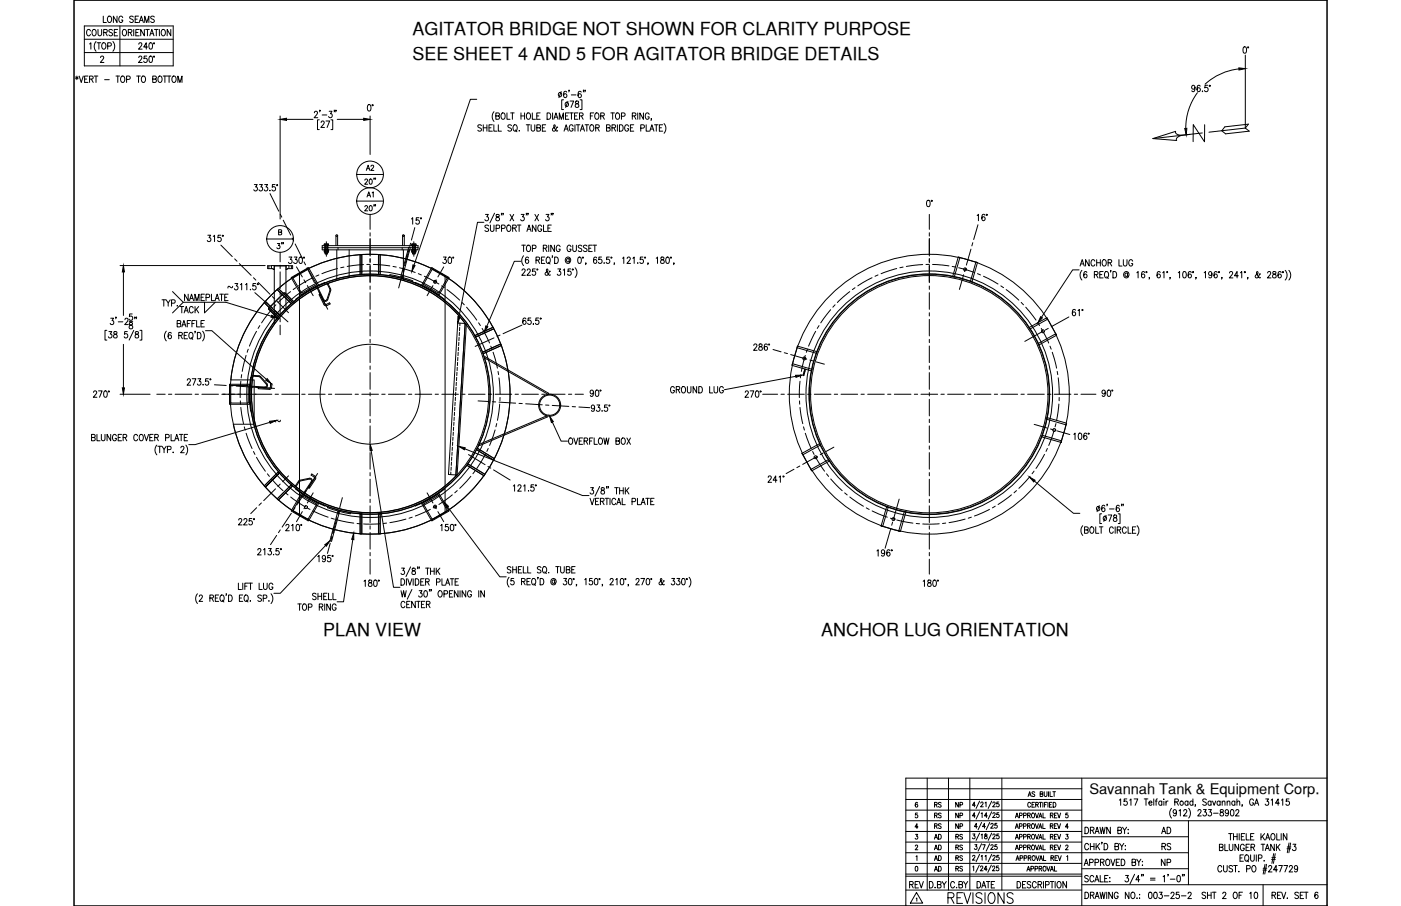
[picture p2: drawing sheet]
<svg xmlns="http://www.w3.org/2000/svg" width="432mm" height="279mm" viewBox="0 0 432 279" stroke-linecap="round" stroke-linejoin="round" font-family="sans-serif">
<defs><g id="words">
<text font-size="6.6" x="291.4" y="279.8">REVISIONS</text>
<g font-size="5.5">
<text x="127.1" y="10.8">AGITATOR BRIDGE NOT SHOWN FOR CLARITY PURPOSE</text>
<text x="127.1" y="18.4">SEE SHEET 4 AND 5 FOR AGITATOR BRIDGE DETAILS</text>
<text x="99.6" y="196.3">PLAN VIEW</text>
<text x="253.1" y="196.3">ANCHOR LUG ORIENTATION</text>
</g>
<g font-size="5.3">
<text x="25.8" y="12.3">COURSE</text>
<text x="54.7" y="97.7">TACK</text>
<text x="279.4" y="275.2">REV</text>
</g>
<g font-size="4.9">
<text x="31" y="8.1">LONG SEAMS</text>
<text x="112.2" y="62.1">A1</text>
<text x="84.3" y="78">3&quot;</text>
<text x="49" y="95.6">TYP.</text>
<text x="357" y="258.2">AD</text>
<text x="357.4" y="263.2">RS</text>
<text x="357" y="268.1">NP</text>
</g>
<text font-size="4.5" x="335.7" y="244.9">Savannah Tank &amp; Equipment Corp.</text>
<g font-size="4.4">
<text x="112.2" y="53.6">A2</text>
<text x="287.2" y="250.1">RS</text>
<text x="293.5" y="250.1">NP</text>
<text x="287.2" y="256.8">RS</text>
<text x="287.2" y="253.3">RS</text>
<text x="293.5" y="256.8">NP</text>
<text x="293.5" y="253.3">NP</text>
<text x="287.2" y="263.2">AD</text>
<text x="287.2" y="260">AD</text>
<text x="293.9" y="263.2">RS</text>
<text x="293.9" y="260">RS</text>
<text x="287.2" y="269.9">AD</text>
<text x="287.2" y="266.7">AD</text>
<text x="293.9" y="269.9">RS</text>
<text x="293.9" y="266.7">RS</text>
</g>
<text font-size="3.1" x="84" y="131.2">~</text>
</g></defs>
<!-- layer: TEXT -->
<g fill="none" stroke="#000" stroke-width=".31">
<path d="M282.2 257.3h.6l-.3 .6a.44 .44 0 0 1 .3 .7 .44 .44 0 0 1-.7-.1M282.8 250.7h-.6l-.1 .7a.46 .46 0 0 1 .7 0 .46 .46 0 0 1-.1 .6 .46 .46 0 0 1-.6-.1M282.8 247.7l-.2-.3a.72 .72 0 0 0-.6 .8 .72 .72 0 0 0 .7 .7 .42 .42 0 0 0 .1-.7 .42 .42 0 0 0-.6 0l-.1 .2M282.9 255h-.9l.6-1v1.5M299.8 257.2h.7l-.4 .6a.44 .44 0 0 1 .4 .6 .44 .44 0 0 1-.8 0M300.6 251.6h-.9l.6-1v1.5M300.6 248.3h-.9l.6-1v1.5M301.2 254.9h-.9l.6-1v1.5M301.9 256.9l-1.1 2.3M301.9 250.3l-1.1 2.3M301.9 247.1l-1.1 2.2M302.3 247.7l.2-.4 .5 .3-.8 1.2h.9"/>
<path d="M302.4 257.5l.3-.3v1.5M302.4 250.9l.3-.3v1.5M302.5 253.6l-1 2.3M303.6 257.3v.4a.58 .58 0 0 1 .6 .3 .58 .58 0 0 1-.1 .6 .48 .48 0 0 1-.7-.3 .48 .48 0 0 1 .6-.5l.1-.5zM303.6 247.6l.3-.3v1.5M303.7 254.9h-.9l.6-1v1.5M304.3 251.6h-.9l.6-1v1.5M305 253.6l-1 2.3M305.4 254.3l.2-.4 .5 .3-.8 1.2h.9M305.6 256.9l-1 2.3M305.6 250.3l-1 2.3M305.6 247.1l-1 2.2"/>
<path d="M306 257.6l.2-.4 .5 .3-.8 1.2h.9M306 251l.1-.3 .4-.1 .2 .5-.8 1h.9M306 247.7l.2-.4 .5 .3-.8 1.2h.9M307.3 253.9h-.6l-.1 .7a.46 .46 0 0 1 .7 0 .46 .46 0 0 1-.1 .6 .46 .46 0 0 1-.7-.1M307.8 257.2h-.5l-.1 .6a.46 .46 0 0 1 .7 .1 .46 .46 0 0 1-.1 .6 .46 .46 0 0 1-.7-.1M307.8 250.6h-.5l-.1 .7a.46 .46 0 0 1 .7 0 .46 .46 0 0 1-.1 .7 .46 .46 0 0 1-.7-.2M307.8 247.3h-.5l-.1 .7a.46 .46 0 0 1 .7 0 .46 .46 0 0 1-.1 .7 .46 .46 0 0 1-.7-.2M312.9 255.5l.5-1.5 .5 1.5M312.9 258.8l.5-1.5 .5 1.5M312.9 252.2l.5-1.5 .5 1.5M313.1 255h.6M313.1 258.3h.6"/>
<path d="M313.1 251.7h.6M314.2 254.8l.7-.1v-.6l-.7-.1v1.5M314.2 258.1l.7-.1 .1-.5-.8-.2v1.5M314.2 251.5l.7-.1 .1-.5-.8-.2v1.5M315.4 254.8l.7-.1v-.6l-.7-.1v1.5M315.5 258.1l.7-.1 .1-.5-.8-.2v1.5M315.5 251.5l.7-.1 .1-.5-.8-.2v1.5M316.7 254.7h.7v-.6l-.7-.1v1.5M316.7 258l.7-.1 .1-.4-.8-.2v1.5M316.7 251.4h.7l.1-.5-.8-.2v1.5M316.9 245.6l.5-1.4 .4 1.4M317.1 245.2h.5"/>
<path d="M317.1 254.7l.4 .8M317.1 258l.5 .8M317.1 251.4l.5 .8M317.6 247.8a.46 .46 0 0 0-.5-.4 .46 .46 0 0 0-.3 .6v.4a.46 .46 0 0 0 .3 .5 .46 .46 0 0 0 .5-.3M318.1 248.2h.5M318.1 254.1a.67 .67 0 0 1 .8 .7 .67 .67 0 0 1-.8 .6l-.2-.5zM318.2 257.4l.1-.1a.71 .71 0 0 1 .6 .8 .71 .71 0 0 1-.7 .6l-.3-.5zM318.2 250.8l.1-.1a.7 .7 0 0 1 .6 .8 .7 .7 0 0 1-.7 .6l-.3-.4zM318.9 247.4h-.8v1.5h.8M318.9 244.4l-.3-.2-.5 .2 .1 .3 .7 .4v.3l-.3 .2-.5-.2M319.1 254l.5 1.5 .4-1.5M319.1 257.3l.5 1.5 .5-1.5"/>
<path d="M319.1 250.7l.5 1.5 .5-1.5M319.2 248.2l.7-.1v-.6l-.7-.1v1.5M319.6 248.2l.4 .7M320.2 255.5l.5-1.5 .4 1.5M320.2 258.8l.5-1.5 .5 1.5M320.2 252.2l.5-1.5 .5 1.5M320.3 247.4h.8M320.3 255h.7M320.4 258.3h.6M320.4 251.7h.6M320.6 244.9l.7-.1v-.6h-.7v1.4l.8-.1v-.5l-.3-.1M320.7 247.4v1.5"/>
<path d="M321.4 254v1.5h.7M321.4 247.4v1.5M321.5 257.3v1.5h.7M321.5 250.7v1.5h.7M321.8 244.2v1l.4 .4 .4-.2 .1-1.2M321.9 248.2h.5M322.7 247.4h-.8v1.5M323 247.4v1.5M323.2 244.2v1.4M323.5 248.2h.4M323.6 244.2v1.4h.8M323.7 254.7h.7v-.6l-.7-.1v1.5"/>
<path d="M323.7 258l.7-.1 .1-.4-.8-.2v1.5M323.7 251.4h.7l.1-.5-.8-.2v1.5M324.1 254.7l.4 .8M324.1 258l.5 .8M324.1 251.4l.5 .8M324.2 247.4h-.7v1.5h.7M324.5 244.2h.8M324.6 247.4a.75 .75 0 0 1 .9 .8 .75 .75 0 0 1-.9 .7zM324.9 244.2v1.4M325 254.7h.4M325 258h.5M325 251.4h.5"/>
<path d="M325.7 254h-.7v1.5h.7M325.8 257.3h-.8v1.5h.8M325.8 250.7h-.8v1.5h.8M325.9 254l.5 1.5 .5-1.5M325.9 257.3l.5 1.5 .5-1.5M325.9 250.7l.5 1.5 .5-1.5M328.5 257.3h.7l-.4 .6a.45 .45 0 0 1 .4 .7 .45 .45 0 0 1-.8-.1M329.1 250.7h-.6v.7a.45 .45 0 0 1 .6 0 .45 .45 0 0 1 0 .7 .45 .45 0 0 1-.7-.2M329.3 255h-.9l.6-1v1.5M334.4 255.1a1.01 1.01 0 0 1 1.1 1 1.01 1.01 0 0 1-1.1 1zM336.1 256.1l.9-.2 .1-.6-1-.2v2M336.6 256.1l.6 1"/>
<path d="M337.5 257.1l.6-2 .7 2M337.7 256.4h.8M339 255.1l.4 2 .4-2 .4 2 .4-2M339.7 259.8h-.2h.2l-.2 .5M342.2 255.1v2l-1.1-2v2M344.5 256.1l1-.2 .1-.6-1.1-.2v2l1.1-.2 .1-.5-.5-.3M345 246.8l.4-.4v1.9M346 255.1l.6 1v1M347.2 255.1l-.6 1M347.3 246.4h-.8l-.1 .8a.61 .61 0 0 1 .9 .1 .61 .61 0 0 1-.1 .8 .61 .61 0 0 1-.8-.1M347.6 257h.2zM347.7 255.8v.1z"/>
<path d="M348.2 246.8l.4-.4v1.9M349.5 246.4h1.2l-.8 1.9M352.7 246.4h1.1M353.2 246.4v1.9M354.1 247.6h.9l-.1-.5a.58 .58 0 0 0-.8 .7 .58 .58 0 0 0 .9 .3M355.6 246.4v1.9M356.1 247h.5M356.7 246.4l-.3 .1-.1 .3v1.5M358.1 247.3l-.2-.2a.58 .58 0 0 0-.8 .6 .58 .58 0 0 0 1 .4M358.1 247v1.3M358.7 246.4v.2zM358.7 247.1v1.2"/>
<path d="M359.4 247v1.3M360 247l-.4 .1-.2 .5M361.1 249.3a2.24 2.24 0 0 0 0 3M362.1 247.3l.9-.1 .1-.6-1-.2v1.9M362.6 250.3l-.1 .3a.54 .54 0 0 1-.8 .1 .54 .54 0 0 1 0-.8 .54 .54 0 0 1 .8 .1l.1 .3a.9 .9 0 0 1-.6 1.3l-.4-.2M362.6 247.3l.6 1M363.4 250l.4-.3v1.9M364.8 250.1l.2-.3 .5-.1 .3 .5-1.1 1.4h1.2M366.1 247.3l-.1-.2a.58 .58 0 0 0-.8 .6 .58 .58 0 0 0 .9 .4M366.1 247v1.3M366.4 249.3a2.31 2.31 0 0 1 0 3M367.7 247.3a.56 .56 0 0 0-.8 0 .56 .56 0 0 0 0 .8 .56 .56 0 0 0 .8 0"/>
<path d="M367.7 246.4v1.9M368.5 248.3h-.2h.2l-.2 .4M369.2 250.1l.3-.4h.4l.3 .3-1.1 1.6h1.1M370.9 249.7h.9l-.5 .7a.6 .6 0 0 1 .5 .9 .6 .6 0 0 1-1.1 0M371.8 246.7l-.4-.3-.7 .3 .2 .4 .9 .7v.3l-.4 .2-.7-.2M372.5 249.7h.9l-.5 .7a.6 .6 0 0 1 .5 1 .6 .6 0 0 1-1.1-.1M373.3 247.3a.56 .56 0 0 0-.8 0 .56 .56 0 0 0 0 .8 .56 .56 0 0 0 .8 0M373.3 247v1.3M373.7 247l.5 1.3 .5-1.3M374 250.8h1.5M376 247.3a.56 .56 0 0 0-.7 0 .56 .56 0 0 0 0 .8 .56 .56 0 0 0 .7 0M376 247v1.3"/>
<path d="M376.2 249.8v.5a.72 .72 0 0 1 .8 .4 .72 .72 0 0 1-.3 .9 .63 .63 0 0 1-.7-.6 .63 .63 0 0 1 .8-.6l.2-.3v-.3zM376.7 247.4l.4-.4 .4 .1v1.2M376.7 247v1.3M378.2 247.4l.4-.4 .4 .1 .1 1.2M378.2 247v1.3M378.6 250.3v.3a.54 .54 0 0 1-.8 .1 .54 .54 0 0 1 0-.8 .54 .54 0 0 1 .8 .1v.3a.9 .9 0 0 1-.6 1.3l-.3-.2M378.7 257.1h1.1M379.2 257.1v1.9M379.4 249.8l.3-.1a1.06 1.06 0 0 1 .6 .9 1.06 1.06 0 0 1-.6 1l-.3-.1-.2-.7zM380.2 257.1v1.9M380.2 258h1.1M380.6 247.3a.56 .56 0 0 0-.8 0 .56 .56 0 0 0 0 .8 .56 .56 0 0 0 .8 0"/>
<path d="M380.6 247v1.3M380.9 250.1l.1-.3 .5-.1 .3 .5-1 1.4h1.1M381.2 247.4l.4-.4 .4 .1 .1 1.2M381.2 246.4v1.9M381.3 257.1v1.9M381.9 257.1v1.9M382.6 258h.6M382.9 248.3l-.1 .4M383.6 257.1h-1v1.9h1M384.1 257.1v1.9h1M385.4 258h.7M386.3 246.8a.61 .61 0 0 0-.7-.4 .61 .61 0 0 0-.5 .7v.5a.61 .61 0 0 0 .6 .8 .61 .61 0 0 0 .6-.8h-.4"/>
<path d="M386.5 257.1h-1.1v1.9h1.1M386.7 248.3l.6-1.9 .6 1.9M386.9 247.7h.8M388.6 257.1v1.9M389 257.9l.8 1.1M389.8 257.1l-1.2 1.3M390.1 259l.6-1.9 .7 1.9M390.1 246.4h.9l-.5 .7a.6 .6 0 0 1 .5 .9 .6 .6 0 0 1-1.1 0M390.3 258.4h.8M391.8 246.8l.4-.4v1.9M392 257.2l.2-.1a1 1 0 0 1 .8 1 1 1 0 0 1-.8 .9 1.29 1.29 0 0 1-.2-1.8zM393.5 257.1v1.9h1"/>
<path d="M394.3 247.7h-1.2l.8-1.3v1.9M394.9 257.1v1.9M395 246.8l.4-.4v1.9M396.6 257.1v1.9l-1.1-1.9v1.9M397.3 246.4h-.8l-.1 .8a.61 .61 0 0 1 .9 .1 .61 .61 0 0 1-.1 .8 .61 .61 0 0 1-.9-.1M397.3 260l-.6 3M397.8 260l-.6 3M282.1 260.9l.3-.3 .4 .3-.7 1.2h.8M282.2 267.2h.2a.82 .82 0 0 1 .5 .7 .82 .82 0 0 1-.5 .7l-.3-.2zM282.3 264.2l.3-.3v1.5M282.4 277.1l.2-.2v1M282.5 275.2l1.9 3.3h-3.8z"/>
<path d="M288.2 273.6v.2zM288.9 272.8l1-.1v-.8l-1-.1v2l1.1-.2v-.4l-.4-.4M290.4 271.8l.6 1v1M291.7 271.8l-.7 1M294.2 272.3a.62 .62 0 0 0-.7-.5 .62 .62 0 0 0-.5 .8v.5a.62 .62 0 0 0 .5 .7 .62 .62 0 0 0 .7-.5M295.6 272.8l.9-.1 .1-.7-1-.2v2l1-.2 .1-.4-.4-.4M297 271.8l.6 1v1M298.3 271.8l-.7 1M299.8 264.1l.2-.3 .5 .3-.8 1.2h.8M299.8 267.3l.3-.2v1.4M300.4 260.5h.7l-.4 .5a.45 .45 0 0 1 .4 .7 .45 .45 0 0 1-.8 0M301.1 271.8a1 1 0 0 1 1.2 1 1 1 0 0 1-1.2 1z"/>
<path d="M301.8 266.8l-1 2.2M301.9 263.5l-1.1 2.2M302.2 267.4l.2-.3 .5 .2-.8 1.2h.9M302.4 264.1l.3-.3v1.5M302.5 260.2l-1 2.3M302.6 273.8l.6-2 .6 2M302.8 260.5h.9l-.6 1.5M303.6 264.1l.3-.3v1.5M304 271.8h1.1M304.2 268.1h-.9l.6-1v1.4M304.6 271.8v2M305 260.2l-1 2.3"/>
<path d="M305.4 260.8l.2-.3 .5 .3-.8 1.2h.9M305.5 266.8l-1 2.2M305.6 263.5l-1 2.2M305.9 267.4l.3-.3 .4 .2-.7 1.2h.8M306 264.1l.1-.3h.4l.2 .4-.8 1.1h.9M306.6 271.8h-1.1v2M307.3 260.5h-.6l-.1 .6a.46 .46 0 0 1 .7 0 .46 .46 0 0 1-.1 .7 .46 .46 0 0 1-.7-.1M307.8 267.1h-.6l-.1 .6a.46 .46 0 0 1 .7 0 .46 .46 0 0 1-.1 .7 .46 .46 0 0 1-.7-.1M307.8 263.8h-.5l-.1 .6a.46 .46 0 0 1 .7 0 .46 .46 0 0 1-.1 .7 .46 .46 0 0 1-.7-.1M312.9 262.1l.5-1.5 .5 1.5M313.1 265.4l.5-1.5 .5 1.5M313.1 261.6h.6"/>
<path d="M313.3 264.9h.6M313.5 271.8a1 1 0 0 1 1.1 1 1 1 0 0 1-1.1 1zM314.2 261.4l.7-.1 .1-.6-.8-.1v1.5M314.4 264.6h.7l.1-.6-.8-.1v1.5M315.5 261.4l.7-.1 .1-.6-.8-.1v1.5M315.6 264.6h.8v-.6l-.8-.1v1.5M316.2 271.8h-1v2h1M316.5 268.6l.5-1.4 .4 1.4M316.7 268.2h.6M316.7 261.3l.7-.1 .1-.5-.8-.1v1.5M316.9 264.6l.7-.1 .1-.5-.8-.1v1.5M317.1 261.3l.5 .8"/>
<path d="M317.3 264.6l.4 .8M317.7 272.1l-.4-.3-.7 .3 .1 .5 .9 .5a.48 .48 0 0 1-.3 .7l-.7-.3M317.7 267.9h.8v-.7h-.8v1.4M318.2 260.7l.1-.1a.7 .7 0 0 1 .6 .8 .7 .7 0 0 1-.7 .6l-.3-.5zM318.3 263.9h.2a.7 .7 0 0 1 .6 .7 .7 .7 0 0 1-.8 .7l-.2-.5zM319 267.9h.7v-.7h-.7v1.4M319.1 260.6l.5 1.5 .5-1.5M319.3 263.9l.5 1.5 .5-1.5M319.4 272.3a.62 .62 0 0 0-.8-.5 .62 .62 0 0 0-.4 .8v.5a.62 .62 0 0 0 .4 .7 .62 .62 0 0 0 .8-.5M319.9 272.8l1-.1 .1-.7-1.1-.2v2M320.2 262.1l.5-1.5 .5 1.5M320.3 267.9l.7-.1v-.6h-.7v1.4"/>
<path d="M320.4 265.4l.4-1.5 .5 1.5M320.4 261.6h.6M320.5 272.8l.6 1M320.5 264.9h.7M320.7 267.9l.4 .7M321.5 260.6v1.5h.7M321.6 271.8v2M321.6 263.9v1.5h.7M321.7 267.2a.68 .68 0 0 1 .7 .7 .68 .68 0 0 1-.7 .7l-.2-.5zM322.2 272.9l1-.1v-.9l-1-.1v2M322.6 267.2l.5 1.4 .5-1.4M323.7 271.8h1.1"/>
<path d="M323.7 268.6l.5-1.4 .5 1.4M323.7 261.3l.7-.1 .1-.5-.8-.1v1.5M323.9 264.6l.7-.1v-.6h-.7v1.5M323.9 268.2h.6M324.1 261.3l.5 .8M324.3 271.8v2M324.3 264.6l.4 .8M325 267.2v1.4h.7M325 261.3h.5M325.2 264.6h.4M325.2 271.8v2M325.8 260.6h-.8v1.5h.8"/>
<path d="M325.9 263.9h-.7v1.5h.7M325.9 260.6l.5 1.5 .5-1.5M326.1 271.9l.1-.1a1.01 1.01 0 0 1 .9 1 1.01 1.01 0 0 1-.9 1 1.27 1.27 0 0 1-.1-1.9zM326.1 263.9l.5 1.5 .5-1.5M328.5 260.9l.2-.3 .5 .3-.8 1.2h.8M328.7 271.8v2l-1.1-2v2M328.8 264.2l.3-.3v1.5M334.2 266.9l.6-1.9 .6 1.9M334.4 275.1a1 1 0 0 1 1.1 1 1 1 0 0 1-1.1 1zM334.4 266.3h.8M335.4 270.3l-.4-.3-.7 .3 .2 .4 .9 .7v.3l-.4 .3-.7-.3M335.5 260.6a.62 .62 0 0 0-.7-.5 .62 .62 0 0 0-.5 .8v.4a.62 .62 0 0 0 .5 .8 .62 .62 0 0 0 .7-.5"/>
<path d="M335.8 266l1-.1 .1-.7-1.1-.2v1.9M336.1 276.1l.9-.1 .1-.7-1-.2v2M336.1 260.1v2M336.1 261h1.1M336.6 276.1l.6 1M337.1 270.5a.61 .61 0 0 0-.7-.5 .61 .61 0 0 0-.5 .7v.5a.61 .61 0 0 0 .5 .8 .61 .61 0 0 0 .7-.5M337.2 260.1v2M337.4 272l.7-2 .6 2M337.5 266l1-.1v-.7l-1-.2v1.9M337.5 277.1l.6-2 .7 2M337.7 271.3h.8M337.7 276.5h.8"/>
<path d="M337.8 260.1v2M338.2 260.9l.7 1.2M338.9 260.1l-1.1 1.3M339 275.1l.4 2 .4-2 .4 2 .4-2M339.1 270v2h1M339.2 265.9l.9-.1v-.7l-.9-.1v1.9M339.7 265.9l.6 1M340.3 260.1a1 1 0 0 1 1.1 1 1 1 0 0 1-1.1 1zM340.5 270.9h.6M341.1 265.1l.1-.1a1 1 0 0 1 .9 .9 1 1 0 0 1-.9 1 1.26 1.26 0 0 1-.1-1.8zM341.1 275.1v2M341.5 270h-1v2h1"/>
<path d="M342 271.9h.1zM342.1 270.6v.2zM342.4 265l.6 1.9 .6-1.9M342.9 275.1v2l-1.2-2v2M343.6 261l1-.1v-.7l-1-.1v2l1.1-.2 .1-.5-.4-.4M344 265.9h.7M344.6 275.6a.62 .62 0 0 0-.7-.5 .62 .62 0 0 0-.5 .8v.5a.62 .62 0 0 0 .6 .7 .62 .62 0 0 0 .6-.7h-.4M345.1 260.1l.6 .9v1.1M345.1 265h-1.1v1.9h1.1M345.6 265a1 1 0 0 1 1.1 .9 1 1 0 0 1-1.1 1zM346.4 260.1l-.7 .9M346.8 260.8v.1z"/>
<path d="M346.8 261.9v.2zM346.9 270h.9l-.5 .7a.6 .6 0 0 1 .5 1 .6 .6 0 0 1-1.1-.1M348 275.1v2l-1.2-2v2M348.8 275.2l.2-.1a1 1 0 0 1 .8 1 1 1 0 0 1-.8 1 1.29 1.29 0 0 1-.2-1.9zM348.9 265.9l1-.1v-.7l-1-.1v1.9l1-.1 .1-.5-.4-.4M349.7 269.6l-1.4 3M350.4 265l.6 .9v1M350.4 277h.1zM351.2 275.8h.1M351.2 276.9h.1M351.3 271.3h-1.2l.8-1.3v2M351.6 265l-.6 .9"/>
<path d="M351.9 269.7h-.1h.1l-.1 .5M352 266.8h.2zM352.1 265.6v.2zM352.4 269.7l-.1 .5M354.2 275.2l.4-.1a1.15 1.15 0 0 1-.2 2l-.4-.4v-.4zM354.6 270.8h1.4M354.6 271.4h1.4M355.8 275.2l.4-.1a1.14 1.14 0 0 1-.2 2l-.2-.1-.2-.7zM357.3 275.1h.9l-.5 .8a.6 .6 0 0 1 .5 .9 .6 .6 0 0 1-1.1-.1M358.5 270.4l.4-.4v2M358.8 276.3h1.5M360.1 269.7l-.2 .5"/>
<path d="M360.7 271.1h1.4M360.9 275.6l.3-.5h.3l.4 .4-.3 .7-.8 .9h1.2M362.9 270.1l.3-.1a1.09 1.09 0 0 1 .6 1 1.09 1.09 0 0 1-.6 1 1.43 1.43 0 0 1-.3-1.9zM363.4 275.1h-.8l-.1 .9a.61 .61 0 0 1 .9 0 .61 .61 0 0 1-.1 .9 .61 .61 0 0 1-.9-.2M364.1 276.3h1.4M364.5 269.7l-.1 .5M365 269.7h-.2h.2l-.2 .5M366.2 275.6l.3-.5h.3l.3 .4-.2 .7-.8 .9h1.1M371.6 275.4l-.4-.3-.7 .3 .1 .4 1 .7v.3l-.4 .3-.7-.3M372.2 275.1v2M372.2 276.1h1.1M373.3 275.1v2"/>
<path d="M373.7 275.1h1.1M374.2 275.1v2M375.8 261.3l1-.1 .1-.7-1.1-.1v1.9l1.1-.2 .1-.4-.4-.4M376.6 267.4a.62 .62 0 0 0-.8-.5 .62 .62 0 0 0-.5 .8v.4a.62 .62 0 0 0 .5 .8 .62 .62 0 0 0 .8-.5M376.9 275.6l.3-.5 .5 .1 .1 .3-.2 .7-.8 .9h1.1M377.1 266.9v1.4l.5 .6 .5-.3 .1-1.7M377.5 260.4v1.9h1M378.9 260.4v1.3l.4 .6 .6-.3 .1-1.6M379.9 267.2l-.4-.3-.7 .3 .1 .5 .9 .4v.7l-.6 .1-.4-.3M380.2 266.9h1.1M380.4 275.2l.1-.1a1 1 0 0 1 .9 1 1 1 0 0 1-.9 1 1.29 1.29 0 0 1-.1-1.9zM380.8 266.9v2"/>
<path d="M381.7 268.8h.2zM381.7 260.4v1.9l-1.1-1.9v1.9M381.9 276.1h.6M382.2 264.6h.6M382.9 275.1h-1v2M383.2 263.6h-1v2h1M383.5 260.8a.62 .62 0 0 0-.7-.4 .62 .62 0 0 0-.5 .7v.5a.62 .62 0 0 0 .6 .7 .62 .62 0 0 0 .6-.7h-.4M383.8 263.9l.3-.3a1 1 0 0 1 .8 1 1 1 0 0 1-.8 1l-.5-.7zM384 261.3h.7M384.2 267.9h1l.1-.8-1.1-.2v2M384.3 265.2l.5 .6M385.1 260.4h-1.1v1.9h1.1"/>
<path d="M385.2 275.5l.4-.4v2M385.4 263.6v1.4l.5 .6 .6-.3 .1-1.7M385.6 261.3l.9-.1 .1-.7-1-.1v1.9M386.1 267l.2-.1a1.01 1.01 0 0 1 .8 1 1.01 1.01 0 0 1-.8 1 1.27 1.27 0 0 1-.2-1.9zM386.1 261.3l.6 1M386.8 275.2l.4-.1a1.14 1.14 0 0 1-.2 2l-.4-.4-.1-.4zM387.2 263.6v2M387.9 264.7l.9-.1 .1-.8-1-.2v2M388.7 260.4h1.1M389.3 268.3h1.1M389.3 260.4v1.9M389.3 267.8h1.1"/>
<path d="M389.6 265.4v.2zM389.9 266.6l-.6 3M390 262.3l.6-1.9 .6 1.9M390.2 261.7h.8M390.4 266.6l-.6 3M391 267.4l.3-.5h.3l.4 .4-1.1 1.6h1.1M391.9 265h1.1M392 264.5h1.1M392 276.1l1-.1 .1-.7-1.1-.2v2M392.6 263.2l-.6 3.1M392.6 276.1l.6 1M392.7 260.4v1.9l-1.1-1.9v1.9"/>
<path d="M393 263.2l-.5 3.1M393.4 260.4v1.9M393.7 268.2h-1.2l.8-1.3v2M393.7 276.1h.7M393.8 261.2l.7 1.1M394.1 266.9h1.1l-.8 2M394.5 260.4l-1.1 1.3M394.8 275.1h-1.1v2h1.1M395 275.1l.6 2 .7-2M395.7 266.9h1.1l-.8 2M396.7 261.7h1.1M396.7 276.9v.2z"/>
<path d="M396.7 261.2h1.2M397.4 267.4l.3-.5h.3l.3 .4-.2 .6-.8 1h1.1M398.5 260.4h.9l-.5 .7a.61 .61 0 0 1 .5 .9 .61 .61 0 0 1-1.1-.1M399.9 267.6l-.2 .5a.55 .55 0 0 1-.7-.2 .55 .55 0 0 1 .1-.8 .55 .55 0 0 1 .8 .1v.4a.96 .96 0 0 1-.6 1.3l-.3-.3M400.2 275.4l-.4-.3-.6 .1v.6l.8 .5 .2 .5-.4 .3-.7-.3M400.7 276.1h.7M401.8 275.1h-1.1v2h1.1M402 275.1h1.1M402.6 275.1v2M406.2 275.4l-.4-.3a1.1 1.1 0 0 0-.6 1 1.1 1.1 0 0 0 .6 1 .57 .57 0 0 0 .5-.5 .57 .57 0 0 0-.5-.6 .57 .57 0 0 0-.6 .5"/>
<circle cx="364.2" cy="247.6" r=".62"/>
</g>
<!-- layer: 0 -->
<g fill="none" stroke="#000" stroke-width=".31">
<path d="M409 0h-386.2v279.4h386.2M409 0v279.4M285.8 240v34.5M292.3 240v34.5M298.9 240v34.5M308.8 240v34.5M333.4 240v39.4M409 240h-129.8v39.4M279.2 253.1h129.8M279.2 259.7h54.2M279.2 256.4h54.2M279.2 249.8h54.2"/>
<path d="M279.2 246.5h54.2M279.2 243.2h54.2M333.4 258h32.9M366.3 253.1v19.7M279.2 263h87.1M279.2 274.5h54.2M279.2 269.6h54.2M279.2 270.2h54.2M279.2 266.3h54.2M333.4 267.9h32.9M333.4 272.8h75.6M389.3 272.8v6.6"/>
</g>
<!-- layer: DIM -->
<g fill="none" stroke="#000" stroke-width=".31">
<path d="M26 8h27.4v12.3h-27.4zM26 12.1h27.4M26 16.2h27.4M27.6 13.5l.4-.3v2M29.6 12.8a2.3 2.3 0 0 0 0 3M30.5 13.2v2M31 17.8l.3-.5 .5 .1 .2 .3-1.1 1.6h1.1M31.7 13.3l.1-.1a1 1 0 0 1 .9 1 1 1 0 0 1-.9 1 1.27 1.27 0 0 1-.1-1.9zM33.2 14.2l.9-.1 .2-.3-.2-.5-.9-.1v2M34.8 12.8a2.3 2.3 0 0 1 0 3M37 8v12.3M39.5 10l1-.1 .1-.7-1.1-.1v1.9"/>
<path d="M40.1 10l.6 1M41.2 9.1v1.9M41.9 10h.6M42.8 13.7l.3-.5 .5 .1 .1 .2-.2 .7-.8 1h1.1M42.8 17.8l.3-.5 .5 .1 .1 .3-.2 .6-.8 1h1.1M42.9 9.1h-1v1.9h1M44.5 9.1v1.9l-1.1-1.9v1.9M45.3 17.3h-.8l-.1 .8a.61 .61 0 0 1 .9 0 .61 .61 0 0 1-.1 .9 .61 .61 0 0 1-.9-.1M45.4 9.1v1.9M45.5 14.5h-1.2l.8-1.3v2M46.1 13.3l.4-.1a1.14 1.14 0 0 1-.1 2l-.3-.2-.2-.7zM46.1 17.4h.7l.1 .3v1.2l-.4 .4-.4-.1-.1-.3-.1-.8z"/>
<path d="M46.2 11l.6-1.9 .7 1.9M46.4 10.4h.8M48.2 9.1v1.9M49.1 9.1v1.9M50 9.2l.2-.1a1 1 0 0 1 .8 1 1 1 0 0 1-.8 .9 1.27 1.27 0 0 1-.2-1.8zM52.6 9.1v1.9l-1.1-1.9v1.9M383.3 14.5h.7l.1 .3v1.2l-.4 .4-.5-.4zM23.3 23.7l.8 .6M23.7 23.5v1.1M24.1 23.7l-.8 .6M24.4 23.5l.6 1.9 .7-1.9M26.1 24.4h.6"/>
<path d="M27.1 23.5h-1v1.9h1M27.6 24.4l1-.1v-.7l-1-.1v1.9M28.2 24.4l.5 1M29 23.5h1.2M29.6 23.5v1.9M32.2 24.6h1.5M35.8 23.5h1.1M36.3 23.5v1.9M37.5 23.5h.2a1 1 0 0 1 .8 .9 1 1 0 0 1-.8 1 1.24 1.24 0 0 1-.2-1.9zM39 24.5l1-.1 .1-.3-.1-.6h-1v1.9M42.1 23.5h1.1M42.7 23.5v1.9"/>
<path d="M43.9 23.5h.1a1 1 0 0 1 .9 .9 1 1 0 0 1-.9 1 1.26 1.26 0 0 1-.1-1.9zM47.1 24.4l.9-.1 .1-.7-1-.1v1.9l1-.2 .1-.4-.4-.4M49 23.5h.1a1 1 0 0 1 .9 .9 1 1 0 0 1-.9 1 1.28 1.28 0 0 1-.1-1.9zM50.3 23.5h1.1M50.8 23.5v1.9M51.5 23.5h1.2M52.1 23.5v1.9M53.3 23.5h.2a1 1 0 0 1 .8 .9 1 1 0 0 1-.8 1 1.26 1.26 0 0 1-.2-1.9zM54.8 25.4v-1.9l.7 1.9 .6-1.9v1.9M86.3 35.8v31.7M88.3 36.8h8.2M96.9 34.8l.3-.5h.3l.4 .4-.3 .6-.8 1h1.1"/>
<path d="M98.4 37h-.5v3h.5M98.7 34h-.2h.2l-.2 .5M99 37.8l.3-.5h.3l.3 .4-.2 .7-.8 .9h1.1M99.3 35.5h1.4M100.5 37.3h1.1l-.8 2M101.5 34.3h.8l-.4 .8a.6 .6 0 0 1 .4 .9 .6 .6 0 0 1-1-.1M102 37h.6v3h-.6M103.1 34h-.1h.1l-.1 .5M103.6 34l-.2 .5M103.9 36.8h8.2M113.5 32.4l.2-.1a1.09 1.09 0 0 1 .7 1 1.09 1.09 0 0 1-.7 .9l-.2-.1-.3-.7zM114.1 35.8v11.8"/>
<path d="M146.9 30.6h-1.9l-17.4 51.2M148.4 38.8l-.4-.3-.7 .3v.3l1.1 .8v.3l-.4 .2-.7-.2M148.9 38.5v1.9M148.9 39.4h1.2M150.1 38.5v1.9M150.7 39.4h.6M151.7 38.5h-1v1.9h1M152.2 38.5v1.9h1M152.3 34.4a2.3 2.3 0 0 0 0 3M152.8 35.8l1-.1 .1-.7-1.1-.2v2l1.1-.2v-.7l-.4-.1M153.6 38.5v1.9h.9M154.7 34.9l.2-.1a1 1 0 0 1 .8 1 1 1 0 0 1-.8 1 1.27 1.27 0 0 1-.2-1.9z"/>
<path d="M156.3 34.8v2h.9M157.4 34.8h1.1M157.6 38.8l-.4-.3-.7 .3 .1 .3 1 .8v.3l-.4 .2-.7-.2M157.9 34.8v2M158.5 38.6l.1-.1a1 1 0 0 1 .8 1 1 1 0 0 1-.8 .9 1.24 1.24 0 0 1-.1-1.8zM160.6 34.8v2M160.6 35.8h1.1M161.7 34.8v2M162.2 38.5h1.1M162.6 34.9l.1-.1a1 1 0 0 1 .8 1 1 1 0 0 1-.8 1 1.29 1.29 0 0 1-.1-1.9zM162.8 38.5v1.9M163.7 38.5v1.4l.5 .5 .5-.2 .1-1.7"/>
<path d="M164.1 34.8v2h.9M165.4 35.8h.7M165.5 39.4l.9-.1v-.7l-.9-.1v1.9l1-.1 .1-.5-.4-.4M166.5 34.8h-1.1v2h1.1M167.2 39.4h.6M168.2 38.5h-1v1.9h1M168.6 34.8a1 1 0 0 1 1.2 1 1 1 0 0 1-1.2 1zM170.3 34.8v2M170.7 36.8l.6-2 .7 2M170.9 36.1h.8M171.9 39.3l-.3-.1-.7 1.2h-.3l-.3-.3v-.4l.8-.8-.2-.4-.2 .3v.4l.8 1.1 .3 .1 .1-.1M172.4 36.8v-2l.6 2 .7-2v2"/>
<path d="M173 28.2l-.7 1.9M173.7 30.8h-.6v3h.6M174.1 39.8h.8M174.3 35.8h.6M174.6 28.4l-.4-.2a1.13 1.13 0 0 0 0 1.9 .59 .59 0 0 0 .5-.7 .59 .59 0 0 0-.8-.4l-.2 .5M175 31.2l-.7 1.9M175.3 34.8h-1v2h1M175.5 27.9h-.2h.2l-.2 .4M175.6 34.8h1.1M175.7 31.2h1.1l-.8 1.9M176.1 29.3h1.4M176.1 34.8v2"/>
<path d="M176.6 38.9a.61 .61 0 0 0-.7-.4 .61 .61 0 0 0-.4 .7v.5a.61 .61 0 0 0 .5 .8 .61 .61 0 0 0 .6-.8h-.3M177.1 35.8h.6M177.2 38.5v1.9M177.4 31.2v.6a.72 .72 0 0 1 .9 .4 .72 .72 0 0 1-.3 .9 .64 .64 0 0 1-.8-.6 .64 .64 0 0 1 .9-.6l.2-.3-.1-.4zM177.6 38.5h1.1M178.1 34.8h-1v2h1M178.2 38.5v1.9M178.6 35.8l1-.1v-.7l-1-.2v2M178.8 30.8h.6v3h-.6M179.1 28.4l-.5-.2a1.13 1.13 0 0 0 .1 1.9 .59 .59 0 0 0 .5-.7 .59 .59 0 0 0-.8-.4l-.2 .5M179.1 39.8h.8M179.2 35.8l.5 1"/>
<path d="M179.9 27.9l-.1 .4M180.3 38.5h1.1M180.4 27.9h-.2h.2l-.2 .4M180.9 38.5v1.9M181.9 35.8h.7M182.1 38.6l.1-.1a1 1 0 0 1 .9 1 1 1 0 0 1-.9 .9 1.29 1.29 0 0 1-.1-1.8zM183 34.8h-1.1v2M183.6 39.4l1-.1v-.6l-1-.2v1.9M183.6 34.9l.2-.1a1 1 0 0 1 .8 1 1 1 0 0 1-.8 1 1.27 1.27 0 0 1-.2-1.9zM184.2 39.4l.5 1M185.1 35.8l1-.1 .1-.7-1.1-.2v2M185.7 35.8l.6 1"/>
<path d="M186.9 39.4l1-.1 .1-.6-1.1-.2v1.9l1.1-.1 .1-.5-.4-.4M188.3 34.8h1.1M188.6 39.4l1-.1 .1-.6-1.1-.2v1.9M188.8 34.8v2M189.2 39.4l.5 1M190 34.9l.2-.1a1 1 0 0 1 .8 1 1 1 0 0 1-.8 1 1.27 1.27 0 0 1-.2-1.9zM190.3 38.5v1.9M190.9 38.5a1 1 0 0 1 1.2 1 1 1 0 0 1-1.2 .9zM191.5 35.9l1-.1 .2-.3-.2-.6-1-.1v2M193.7 38.9a.61 .61 0 0 0-.7-.4 .61 .61 0 0 0-.5 .7v.5a.61 .61 0 0 0 .6 .8 .61 .61 0 0 0 .6-.8h-.4M194.3 39.4h.6M194.9 35.8l.9-.1 .1-.7-1-.2v2"/>
<path d="M195.3 38.5h-1v1.9h1M195.5 35.8l.5 1M196.6 34.8v2M197.5 39.5l.9-.1 .2-.3-.2-.5-.9-.1v1.9M198.3 34.8v2l-1.1-2v2M199.2 38.5v1.9h.9M200.1 35.3a.61 .61 0 0 0-.8-.5 .61 .61 0 0 0-.4 .8v.4a.61 .61 0 0 0 .6 .8 .61 .61 0 0 0 .6-.8h-.4M200.5 39.8h.8M200.8 36.7l-.2 .5M201.7 38.5h1.1M202.3 38.5v1.9M203.2 39.4h.7"/>
<path d="M204.3 38.5h-1.1v1.9h1.1M204.7 38.1a2.24 2.24 0 0 1 0 3M368.3 26.9l-.3 .5a.55 .55 0 0 1-.7-.2 .55 .55 0 0 1 .2-.7 .55 .55 0 0 1 .7 .1l.1 .3a.96 .96 0 0 1-.6 1.4l-.4-.3M369.1 28.6a18.3 18.3 0 0 0-3.6 11M369.9 26.6l-.3-.3a1.12 1.12 0 0 0-.1 2 .58 .58 0 0 0 .5-.8 .58 .58 0 0 0-1-.2l-.1 .3M370.5 28.2h.2zM372.2 26.3h-.8l-.1 .8a.62 .62 0 0 1 .9 .1 .62 .62 0 0 1-.1 .9 .62 .62 0 0 1-.9-.2M381.8 21.3a18.3 18.3 0 0 0-10.4 4.7M78.4 56.9h.9l-.5 .8a.6 .6 0 0 1 .5 .9 .6 .6 0 0 1-1.1-.1M80 56.9h.9l-.5 .8a.6 .6 0 0 1 .5 .9 .6 .6 0 0 1-1.1-.1M81.6 56.9h.9l-.5 .8a.6 .6 0 0 1 .5 .9 .6 .6 0 0 1-1.1-.1M83.2 58.7v.2z"/>
<path d="M84.8 56.9h-.8l-.1 .9a.61 .61 0 0 1 .9 0 .61 .61 0 0 1-.1 .9 .61 .61 0 0 1-.9-.2M110 53.8h8.2M112.5 55.6l.1-.3 .4-.1 .3 .5-.9 1.1h.9M114 55.3a.78 .78 0 0 1 .9 .6 .78 .78 0 0 1-.6 .9l-.5-.3zM115.3 55l-.1 .4M115.8 55l-.2 .4M158.8 40.1l.5 .5M160 40.3v.1zM173.8 40.4l.7-1.9 .6 1.9M178.9 40.4l.6-1.9 .6 1.9M200.3 40.4l.6-1.9 .6 1.9M370.6 41l-6 .7"/>
<path d="M64.1 72.5h.8l-.5 .8a.6 .6 0 0 1 .5 .9 .6 .6 0 0 1-1-.1M65.7 72.9l.4-.4v2M68 72.5h-.8v.9a.62 .62 0 0 1 .9 0 .62 .62 0 0 1-.1 .9 .62 .62 0 0 1-.9-.2M82.2 73.7h8.2M85.9 71.6l.8-.1 .1-.5-.9-.2v1.6l.9-.1v-.4l-.3-.3M89.1 79.3h.9l-.5 .7a.6 .6 0 0 1 .5 1 .6 .6 0 0 1-1.1-.1M90.7 79.3h.8l-.4 .7a.6 .6 0 0 1 .5 1 .6 .6 0 0 1-1.1-.1M92.4 79.4l.2-.1a1.09 1.09 0 0 1 .6 1 1.09 1.09 0 0 1-.6 1l-.4-.4-.1-.5zM110 62h8.2M112.5 63.8l.1-.3 .4-.1 .3 .5-.9 1.1h.9M114 63.5l.2-.1a.86 .86 0 0 1 .5 .8 .86 .86 0 0 1-.5 .8l-.4-.7zM126.8 67.5l.4-.4v2"/>
<path d="M129.1 67.1h-.8l-.1 .9a.61 .61 0 0 1 .9 0 .61 .61 0 0 1-.1 .9 .61 .61 0 0 1-.8-.2M136.7 79.3h.8l-.5 .7a.6 .6 0 0 1 .5 1 .6 .6 0 0 1-1-.1M138.3 79.4l.3-.1a1.09 1.09 0 0 1 .6 1 1.09 1.09 0 0 1-.6 1 1.43 1.43 0 0 1-.3-1.9zM149.1 68.6h-1.9l-5.7 29.1M149.6 66.1h.9l-.5 .8a.6 .6 0 0 1 .5 .9 .6 .6 0 0 1-1-.1M150.6 69.7l-.4-.3-.7 .3 .1 .5 .8 .3v.8l-.5 .1-.4-.3M151.2 69.4v1.7l.4 .3 .6-.3 .1-1.7M152.4 65.7l-1.4 3M152.9 70.4l1-.1v-.8l-1-.1v2M153 66.2v.6a.72 .72 0 0 1 .8 .4 .72 .72 0 0 1-.3 .9 .64 .64 0 0 1-.7-.7 .64 .64 0 0 1 .8-.5l.3-.3-.1-.4zM154.6 70.4l.9-.1 .2-.2-.2-.6-.9-.1v2M154.7 65.8h-.2h.2l-.2 .5"/>
<path d="M155.1 65.8l-.1 .5M156.5 69.5a.98 .98 0 0 1 1 .7 .98 .98 0 0 1-.5 1.2 1.06 1.06 0 0 1-.9-.8 1.06 1.06 0 0 1 .4-1.1zM157.2 66.1l1.1 2M158 70.3h1v-.7l-1-.2v2M158.3 66.1l-1.1 2M158.6 70.3l.5 1.1M159.4 69.4h1.2M160 69.4v2M160.6 66.1h.9l-.5 .8a.6 .6 0 0 1 .5 .9 .6 .6 0 0 1-1-.1M160.8 75.6h1.1M161.4 78.9a2.24 2.24 0 0 0 0 3M161.4 75.6v2"/>
<path d="M162.3 65.8h-.1h.1l-.1 .5M162.4 71.4l.6-2 .7 2M162.6 75.7l.1-.1a1 1 0 0 1 .9 1 1 1 0 0 1-.9 1 1.24 1.24 0 0 1-.1-1.9zM162.6 70.7h.8M162.8 65.8l-.2 .5M162.9 79.6l-.3-.3a1.1 1.1 0 0 0-.7 .9 1.1 1.1 0 0 0 .6 1 .56 .56 0 0 0 .5-.5 .56 .56 0 0 0-.5-.6 .56 .56 0 0 0-.6 .5M164.1 76.6h.9l.1-.8-1-.2v2M164.9 66.1l1.1 2M165.2 69.4v2l-1.1-2v2M166 66.1l-1.1 2M166.9 69.9a.61 .61 0 0 0-.7-.5 .61 .61 0 0 0-.4 .8v.4a.61 .61 0 0 0 .5 .8 .61 .61 0 0 0 .6-.8h-.4M167.4 76.6l1-.1 .1-.7-1.1-.2v2"/>
<path d="M167.5 69.4v2h1M167.9 79.3h-1v1.9h1M168 76.6l.6 1M168.3 66.1h.9l-.5 .8a.6 .6 0 0 1 .5 .9 .6 .6 0 0 1-1.1-.1M168.6 79.4l.2-.1a1 1 0 0 1 .8 1 1 1 0 0 1-.8 .9 1.24 1.24 0 0 1-.2-1.8zM168.9 70.3h.6M169.1 75.6v2M169.9 69.4h-1v2h1M170 65.8h-.2h.2l-.2 .5M170.3 79l-.1 .5M170.5 65.8l-.2 .5M170.9 75.6v2l-1.1-2v2"/>
<path d="M170.9 79.3a1 1 0 0 1 1.2 1 1 1 0 0 1-1.2 .9zM172.6 76.1a.62 .62 0 0 0-.7-.5 .62 .62 0 0 0-.5 .8v.4a.62 .62 0 0 0 .6 .8 .62 .62 0 0 0 .6-.8h-.4M175.4 79.7l.1 1.1a.84 .84 0 0 0 .2-1.1 .84 .84 0 0 0-1.1-.4 .84 .84 0 0 0-.4 1.1 .83 .83 0 0 0 .5 .8 .83 .83 0 0 0 1-.2M176 76.1a.62 .62 0 0 0-.8-.5 .62 .62 0 0 0-.4 .8v.4a.62 .62 0 0 0 .6 .8 .62 .62 0 0 0 .6-.8h-.4M176.5 75.6v1.4l.5 .6 .6-.3 .1-1.7M178.3 79.4l.2-.1a1.07 1.07 0 0 1 .7 1 1.07 1.07 0 0 1-.7 .9 1.38 1.38 0 0 1-.2-1.8zM179.3 75.9l-.4-.3-.5 .1-.1 .6 .9 .4 .1 .6-.4 .3-.7-.3M180.9 75.9l-.4-.3-.7 .3 .2 .5 .8 .3 .1 .6-.4 .3-.7-.3M181.5 76.6h.6M182.5 75.6h-1v2h1M182.8 75.6h1.1M183.3 75.6v2"/>
<path d="M183.9 79.6l-.3-.3a1.1 1.1 0 0 0-.7 .9 1.1 1.1 0 0 0 .6 1 .55 .55 0 0 0 .5-.5 .55 .55 0 0 0-.5-.6 .55 .55 0 0 0-.6 .5M185.4 79.3h-.8l-.1 .8a.62 .62 0 0 1 .9 0 .62 .62 0 0 1-.1 .9 .62 .62 0 0 1-.9-.1M187.8 79.3h-.8l-.1 .8a.62 .62 0 0 1 .9 0 .62 .62 0 0 1-.1 .9 .62 .62 0 0 1-.9-.1M191.9 79.7l.4-.4v1.9M193.3 79.7l.3-.4h.4l.3 .4-1.1 1.5h1.1M195.1 79.7l.4-.4v1.9M198.2 79.3h-.8l-.1 .8a.62 .62 0 0 1 .9 0 .62 .62 0 0 1-.1 .9 .62 .62 0 0 1-.9-.1M202.2 79.7l.4-.4v1.9M203.8 79.4v.5a.72 .72 0 0 1 .8 .4 .72 .72 0 0 1-.3 .9 .63 .63 0 0 1-.8-.6 .63 .63 0 0 1 .9-.6l.2-.3v-.3zM205.4 79.4l.3-.1a1.07 1.07 0 0 1 .6 1 1.07 1.07 0 0 1-.6 .9 1.35 1.35 0 0 1-.3-1.8zM285.8 61.8h.6l.2 .3v1.3l-.4 .3-.6-.3v-.8zM301.2 66.5l.4-.4v2"/>
<path d="M303.6 66.4l-.4-.3a1.12 1.12 0 0 0-.1 2 .58 .58 0 0 0 .5-.9 .58 .58 0 0 0-.9-.1l-.1 .3M34.1 98.1h.9l-.5 .8a.6 .6 0 0 1 .5 .9 .6 .6 0 0 1-1-.1M35.8 97.9l-.2 .4M36.4 99.3h1.5M37 81.9h44.7M38 83.9v13.4M38.5 98.6l.3-.5 .5 .1 .2 .3-.3 .7-.8 .9h1.2M39.8 99.1h1.1M39.9 99.5v.6a.72 .72 0 0 1 .9 .4 .72 .72 0 0 1-.3 .9 .64 .64 0 0 1-.8-.7 .64 .64 0 0 1 .9-.5l.2-.3-.1-.4zM40.7 96.8h-.8v.9a.61 .61 0 0 1 .9 0 .61 .61 0 0 1-.1 .9 .61 .61 0 0 1-.9-.2M41.6 97.9h-.1h.1l-.1 .4M42.1 97.9l-.1 .4"/>
<path d="M53.2 96.5l3.3-3.3h13.1l14 4.3M53.2 89.9l3.3 3.3M54.6 99.8l1-.1v-.8l-1-.1v2l1-.2 .1-.4-.4-.4M57.7 99.8h.7M58 90.7v2l-1.1-2v2M58.4 92.7l.6-2 .7 2M58.8 98.8h-1.1v2M59.2 99.8h.6M60.1 92.7v-2l.6 2 .6-2v2M60.2 98.8h-1v2M60.6 98.8v2h1M62 99.8h.6"/>
<path d="M63 98.8h-1v2h1M63 90.7h-1v2M63 93.2v3.3l3.3-3.3M63.5 91.8l1-.1v-.8l-1-.2v2M65.2 90.7v2h.9M66.3 92.7l.6-2 .7 2M66.5 92h.8M67.7 90.7h1.2M68.3 90.7v2M69.3 91.7h.6M70.3 90.7h-1v2h1M71.7 88.3l-.2 .5-1-.5-.2 .5"/>
<path d="M72.4 87.4h.9l-.5 .8a.6 .6 0 0 1 .5 .9 .6 .6 0 0 1-1.1-.1M74.1 87.8l.4-.4v2M75.7 87.8l.4-.4v2M77.2 89.2v.2zM78.8 87.4h-.8l-.1 .9a.61 .61 0 0 1 .9 0 .61 .61 0 0 1-.1 .9 .61 .61 0 0 1-.9-.2M160.5 80.6h-2l-8.4 20M160.9 83.4l.2-.4 .4-.1 .4 .6-1.1 1.4h1.1M162.1 98.4l-.3-.3a1.12 1.12 0 0 0-.1 2 .58 .58 0 0 0 .4-.9 .58 .58 0 0 0-.9-.1l-.1 .3M162.5 83.4l.1-.4 .5-.1 .3 .6-1 1.4h1.1M163.6 98.1h-.8l-.1 .8a.62 .62 0 0 1 .9 0 .62 .62 0 0 1-.1 .9 .62 .62 0 0 1-.9-.1M164.4 99.9v.2zM165 82.9h-.8l-.1 .9a.62 .62 0 0 1 .9 0 .62 .62 0 0 1-.1 .9 .62 .62 0 0 1-.9-.2"/>
<path d="M165.2 80.2l1-.1v-.6l-1-.2v1.9M165.8 80.2l.5 1M166 98.1h-.8l-.1 .8a.62 .62 0 0 1 .9 0 .62 .62 0 0 1-.1 .9 .62 .62 0 0 1-.9-.1M166.9 80.2h.6M169 80.9l.5 .5M169.6 83.8l-.2-.2-.8 1.3-.5-.1-.1-.3 .1-.4 .7-.5-.2-.7-.2 .3 .1 .5 .7 1.1 .4-.1M171.9 82.9h.9l-.5 .8a.6 .6 0 0 1 .5 .9 .6 .6 0 0 1-1.1-.1M173.6 83.3l.4-.4v2M175.4 80l-.1-.2a.49 .49 0 0 0-.7 .5 .49 .49 0 0 0 .7 .4l.1-.2M175.9 82.9h-.8l-.1 .9a.62 .62 0 0 1 .9 0 .62 .62 0 0 1-.1 .9 .62 .62 0 0 1-.9-.2M177.2 82.6a2.21 2.21 0 0 1 0 3M180.6 81.2h-.2h.2l-.2 .4"/>
<path d="M186.2 81.1v.1zM189.4 81.2h-.2h.2l-.2 .4M196.5 81.2h.2zM199.8 81.2h-.2h.2l-.2 .4M207.8 81.2h-.2h.2l-.2 .4M331.4 95.7l-.4-.3a1.13 1.13 0 0 0 0 2 .55 .55 0 0 0 .6-.5 .55 .55 0 0 0-.5-.6 .55 .55 0 0 0-.6 .4M332.3 95.8l.4-.4v2M332.6 83.2h-2l-9.6 14.7M332.9 82l.6-1.9 .7 1.9M333.1 81.4h.8M333.5 83.4a2.21 2.21 0 0 0 0 3M335 84l-.4-.3a1.1 1.1 0 0 0-.6 1 1.1 1.1 0 0 0 .6 1 .55 .55 0 0 0 .5-.5 .55 .55 0 0 0-.5-.6 .55 .55 0 0 0-.6 .4"/>
<path d="M335.7 80.1v1.9l-1.1-1.9v1.9M337.3 84.7l.9-.1 .1-.7-1-.2v2M337.4 80.5a.61 .61 0 0 0-.7-.4 .61 .61 0 0 0-.4 .7v.5a.61 .61 0 0 0 .4 .7 .61 .61 0 0 0 .7-.4M337.8 84.7l.6 1M338 80.1v1.9M338 81h1.1M339 84.7h.6M339.1 80.1v1.9M340 80.2l.2-.1a1 1 0 0 1 .8 1 1 1 0 0 1-.8 .9 1.24 1.24 0 0 1-.2-1.8zM340 83.7h-1v2h1M340.7 83.8l.2-.1a1 1 0 0 1 .8 1 1 1 0 0 1-.8 1 1.24 1.24 0 0 1-.2-1.9zM341.1 85.3l.5 .6"/>
<path d="M341.5 81l1-.1 .1-.6-1.1-.2v1.9M342.1 81l.5 1M342.4 83.5l-.2 .4M343 83.7a1 1 0 0 1 1.2 1 1 1 0 0 1-1.2 1zM344.9 80.1v1.9h.9M346.2 80.1v1.4l.5 .5 .6-.2v-1.7M347.5 84.5l-.1-.2a.49 .49 0 0 0-.7 .4 .49 .49 0 0 0 .7 .5l.1-.2M347.5 84.2l.1 1a.84 .84 0 0 0 .2-1.1 .84 .84 0 0 0-1.1-.3 .84 .84 0 0 0-.4 1.1 .83 .83 0 0 0 .5 .7 .83 .83 0 0 0 .9-.2M349.1 80.5a.62 .62 0 0 0-.8-.4 .62 .62 0 0 0-.4 .7v.5a.62 .62 0 0 0 .6 .8 .62 .62 0 0 0 .6-.8h-.4M350.4 84.1l.4-.4v2M352.8 84l-.4-.3a1.1 1.1 0 0 0-.6 1 1.1 1.1 0 0 0 .6 1 .55 .55 0 0 0 .5-.5 .55 .55 0 0 0-.5-.6 .55 .55 0 0 0-.6 .4M354.3 85.6l-.2 .5"/>
<path d="M357.6 84l-.3-.3a1.11 1.11 0 0 0-.1 2 .55 .55 0 0 0 .5-.5 .55 .55 0 0 0-.5-.6 .55 .55 0 0 0-.6 .4M358.4 84.1l.4-.4v2M360.7 85.6h-.2h.2l-.2 .5M363.2 84.1l.4-.4v2M364.7 83.8l.3-.1a1.06 1.06 0 0 1 .6 1 1.06 1.06 0 0 1-.6 1l-.3-.1-.2-.7zM367.1 84l-.3-.3a1.11 1.11 0 0 0-.1 2 .55 .55 0 0 0 .6-.5 .55 .55 0 0 0-.5-.6 .55 .55 0 0 0-.6 .4M368.7 85.6h-.2h.2l-.2 .5M371.1 84.1l.4-.4v2M373.5 84.4l-.2 .5a.54 .54 0 0 1-.7-.2 .54 .54 0 0 1 .1-.8 .54 .54 0 0 1 .7 .1l.1 .4a.93 .93 0 0 1-.6 1.3l-.3-.3M375.1 84l-.3-.3a1.1 1.1 0 0 0-.6 1 1.1 1.1 0 0 0 .5 1 .55 .55 0 0 0 .6-.5 .55 .55 0 0 0-.5-.6 .55 .55 0 0 0-.6 .4M376.6 85.6l-.1 .5M378.9 84.2l.4-.5h.3l.3 .4-1 1.6h1.1"/>
<path d="M381.7 85h-1.2l.8-1.3v2M382.3 84.1l.4-.4v2M384.6 85.6l-.1 .5M388.5 84.6l-.2-.2-.8 1.3-.5-.1-.1-.3 .1-.4 .7-.5-.2-.7-.2 .3v.5l.7 1.1 .5-.1M390.7 84.2l.1-.4 .5-.1 .3 .6-1 1.4h1.1M392.4 83.8v.6a.72 .72 0 0 1 .8 .4 .72 .72 0 0 1-.3 .9 .63 .63 0 0 1-.7-.7 .63 .63 0 0 1 .8-.5l.3-.3-.1-.4zM394.8 84l-.3-.3a1.11 1.11 0 0 0-.1 2 .55 .55 0 0 0 .6-.5 .55 .55 0 0 0-.5-.6 .55 .55 0 0 0-.6 .4M396.1 83.4a2.21 2.21 0 0 1 0 3M397.2 83.4a2.21 2.21 0 0 1 0 3M32.9 101.9h-.5v3h.5M33.6 102.3h.8l-.4 .7a.59 .59 0 0 1 .4 1 .59 .59 0 0 1-1-.2M35.2 102.3v.6a.72 .72 0 0 1 .8 .4 .72 .72 0 0 1-.3 .9 .63 .63 0 0 1-.7-.6 .63 .63 0 0 1 .8-.6l.2-.3v-.4z"/>
<path d="M38 106.2v13.4M39.2 102.3h-.8v.8a.61 .61 0 0 1 .9 0 .61 .61 0 0 1-.1 .9 .61 .61 0 0 1-.9-.2M41.2 101.9l-1.4 3M41.8 102.3v.6a.72 .72 0 0 1 .8 .4 .72 .72 0 0 1-.2 .9 .63 .63 0 0 1-.8-.6 .63 .63 0 0 1 .8-.6l.3-.3-.1-.4zM43.1 101.9h.6v3h-.6M51.3 102.1a2.24 2.24 0 0 0 0 3M52.8 102.8l-.3-.3a1.1 1.1 0 0 0-.7 1 1.1 1.1 0 0 0 .6 1 .58 .58 0 0 0 .5-.9 .58 .58 0 0 0-1-.1l-.1 .3M55.1 103.4h.9l.1-.7-1-.2v2M55.6 103.4l.6 1.1M56 100.8l.7-2 .6 2M56.3 100.2h.8M56.8 103.4h.6"/>
<path d="M57.7 117.3l.3-.5h.4l.3 .4-1 1.6h1.1M57.8 102.5h-1v2h1M58.5 102.6l.2-.1a1 1 0 0 1 .8 1 1 1 0 0 1-.8 1 1.27 1.27 0 0 1-.2-1.9zM58.9 104.1l.5 .6M59.2 116.8h1.2l-.8 2M60.2 102.2l-.2 .5M60.8 102.5a1 1 0 0 1 1.2 1 1 1 0 0 1-1.2 1zM61 116.8h.9l-.5 .8a.6 .6 0 0 1 .5 .9 .6 .6 0 0 1-1.1-.1M62.4 102.1a2.3 2.3 0 0 1 0 3M62.6 118.6v.2zM63.3 102h2l16.8 15M64.2 116.8h-.8l-.1 .8a.61 .61 0 0 1 .9 .1 .61 .61 0 0 1-.1 .8 .61 .61 0 0 1-.9-.1"/>
<path d="M207.9 119.7a.61 .61 0 0 0-.8-.5 .61 .61 0 0 0-.4 .8v.4a.61 .61 0 0 0 .6 .8 .61 .61 0 0 0 .6-.8h-.4M210.3 119.3l.2-.1a1 1 0 0 1 .8 1 1 1 0 0 1-.8 1 1.27 1.27 0 0 1-.2-1.9zM211.9 119.2v1.7l.4 .3 .6-.3 .1-1.7M214.7 119.2v2l-1.1-2v2M215.4 119.2a.99 .99 0 0 1 1.1 1 .99 .99 0 0 1-1.1 1zM218.7 119.2v2h1M220.1 119.2v1.4l.5 .6 .5-.3 .1-1.7M222.9 119.7a.62 .62 0 0 0-.7-.5 .62 .62 0 0 0-.5 .8v.4a.62 .62 0 0 0 .6 .8 .62 .62 0 0 0 .6-.8h-.4M232.3 106.5l.4-.4h.3l.3 .3-1 1.6h1.1M234 106.2v.5a.72 .72 0 0 1 .9 .4 .72 .72 0 0 1-.3 .9 .63 .63 0 0 1-.8-.6 .63 .63 0 0 1 .9-.6l.2-.3-.1-.3zM236.5 106.4l-.3-.3a1.1 1.1 0 0 0-.7 .9 1.1 1.1 0 0 0 .6 1 .56 .56 0 0 0 .5-.5 .56 .56 0 0 0-.5-.6 .56 .56 0 0 0-.6 .5M245.3 116.1l-22 4.1"/>
<path d="M28.2 134.9l1-.1 .1-.6-1.1-.2v1.9l1.1-.1v-.5l-.4-.4M28.8 121l.3-.5h.4l.3 .4-1 1.6h1.1M29.9 134v1.9h.9M30.4 120.5h1.1l-.8 2M31.2 134v1.4l.5 .5 .6-.2 .1-1.7M32.2 120.7l.2-.2a1.07 1.07 0 0 1 .7 1 1.07 1.07 0 0 1-.7 1 1.35 1.35 0 0 1-.2-1.8zM34.1 134v1.9l-1.1-1.9v1.9M35.9 134.4a.62 .62 0 0 0-.8-.4 .62 .62 0 0 0-.4 .7v.5a.62 .62 0 0 0 .6 .7 .62 .62 0 0 0 .6-.7h-.4M36.4 134.9h.7M37 121.6h9.3M37.5 134h-1.1v1.9h1.1M38 134.9l.9-.1 .1-.6-1-.2v1.9"/>
<path d="M38.5 134.9l.6 1M42.4 134.4a.61 .61 0 0 0-.7-.4 .61 .61 0 0 0-.5 .7v.5a.61 .61 0 0 0 .5 .7 .61 .61 0 0 0 .7-.4M43.2 134.1l.2-.1a1 1 0 0 1 .8 .9 1 1 0 0 1-.8 1 1.26 1.26 0 0 1-.2-1.8zM44.5 134l.6 1.9 .7-1.9M46.2 134.9h.6M47.2 134h-1v1.9h1M47.7 134.9l.9-.1 .1-.6-1-.2v1.9M48.2 134.9l.6 1M48.3 137.3a2.24 2.24 0 0 0 0 3M48.7 137.6h1.1M49.2 137.6v2M49.9 137.6l.7 1v1"/>
<path d="M51 135l1-.1v-.8l-1-.1v1.9M51.2 137.6l-.6 1M51.6 138.7l1-.1 .1-.8-1.1-.2v2M52.7 134v1.9h1M53.4 139.4v.2zM53.8 135.9l.7-1.9 .6 1.9M54.1 135.3h.8M55.3 134h1.1M55.8 138.1l.3-.5h.3l.3 .4-.2 .7-.8 .9h1.1M55.8 134v1.9M56.8 134.9h.6M57.3 137.3a2.3 2.3 0 0 1 0 3"/>
<path d="M57.8 134h-1v1.9h1M83.2 130.2l-23.1 6.9h-1.9M114.4 138.9l6.9 42.2h2M143.3 138.4l36.3 14.4h1.9M170.2 130.2l2.7 5.8h2M175.6 135.1h.1a1 1 0 0 1 .8 .9 1 1 0 0 1-.8 1 1.27 1.27 0 0 1-.1-1.9zM176.8 135.1l.7 1.9 .6-1.9M178.5 136h.7M179.6 135.1h-1.1v1.9h1.1M180 136l1-.1v-.8h-1v1.9M180.6 136l.5 1M181.7 136h.7"/>
<path d="M182.8 135.1h-1.1v1.9M182.9 120.9a.53 .53 0 0 1-.7 .4 .53 .53 0 0 1-.2-.8 .53 .53 0 0 1 .8 .1l.1 .3a.95 .95 0 0 1-.6 1.4l-.4-.3M183.1 135.1v1.9h1M183.3 125.5l-.3 .5a.55 .55 0 0 1-.7-.2 .55 .55 0 0 1 .1-.7 .55 .55 0 0 1 .8 .1l.1 .3a.93 .93 0 0 1-.7 1.4l-.3-.3M183.7 120.4l.4-.1a1.15 1.15 0 0 1-.2 2l-.4-.4v-.5zM184 124.9h.8l-.4 .7a.6 .6 0 0 1 .4 1 .6 .6 0 0 1-1-.1M184.7 135.1h.2a1 1 0 0 1 .8 .9 1 1 0 0 1-.8 1 1.29 1.29 0 0 1-.2-1.9zM185.5 126.8h.2zM186.1 135.1l.4 1.9 .4-1.9 .4 1.9 .4-1.9M187.2 124.9h-.8l-.1 .8a.62 .62 0 0 1 .9 .1 .62 .62 0 0 1-.1 .9 .62 .62 0 0 1-.9-.2M189.8 136l1-.1v-.8h-1v1.9l1.1-.2 .1-.4-.4-.4M191.8 135.1h.1a1 1 0 0 1 .9 .9 1 1 0 0 1-.9 1 1.29 1.29 0 0 1-.1-1.9z"/>
<path d="M193.2 135.1l1.1 1.9M194.3 135.1l-1.1 1.9M208.4 120.1h1l.1-.7-1.1-.2v2M209 120.1l.5 1.1M229.7 121l.1-.3 .5-.2 .4 .6-1.1 1.4h1.1M231.2 120.5h1.1l-.8 2M233 120.7l.3-.2a1.07 1.07 0 0 1 .6 1 1.07 1.07 0 0 1-.6 1 1.35 1.35 0 0 1-.3-1.8zM331 133.9l.3-.3v2M332.5 133.7l.3-.1a1.08 1.08 0 0 1 .6 1 1.08 1.08 0 0 1-.6 1l-.5-.9zM334.9 133.9l-.3-.3a1.12 1.12 0 0 0-.1 2 .58 .58 0 0 0 .5-.9 .58 .58 0 0 0-.9-.1l-.1 .3M340.7 120.9a.53 .53 0 0 1-.8 .4 .53 .53 0 0 1-.1-.8 .53 .53 0 0 1 .8 .1l.1 .3a.92 .92 0 0 1-.7 1.4l-.3-.3M341.5 120.4l.2-.1a1.07 1.07 0 0 1 .7 1 1.07 1.07 0 0 1-.7 1l-.2-.1-.3-.8z"/>
<path d="M77.6 159.9h-.8v.9a.62 .62 0 0 1 .9 0 .62 .62 0 0 1-.1 .9 .62 .62 0 0 1-.9-.2M137.9 156.3l16.2 21.6h1.9M158.2 149.9l.4-.4v2M159.6 150l.2-.4 .5-.1 .3 .6-1 1.4h1.1M161.4 149.9l.4-.4v2M162.8 151.4h.2zM164.5 149.5h-.8l-.1 .8a.62 .62 0 0 1 .9 .1 .62 .62 0 0 1-.1 .9 .62 .62 0 0 1-.9-.2M181.9 153.7l.6 1.9 .6-1.9M182 150.4h.9l-.5 .7a.6 .6 0 0 1 .5 1 .6 .6 0 0 1-1-.1M183.5 154.6h.7M184.6 153.7h-1.1v1.9h1.1M184.8 150l-1.4 3"/>
<path d="M185.1 154.6l.9-.1 .1-.6-1-.2v1.9M185.4 150.5v.5a.72 .72 0 0 1 .8 .5 .72 .72 0 0 1-.3 .9 .64 .64 0 0 1-.7-.7 .64 .64 0 0 1 .8-.6l.2-.2v-.4zM185.6 154.6l.6 1M186.5 153.7h1.1M187 150.1l-.1 .5M187 153.7v1.9M187.5 150.1h-.1h.1l-.1 .5M188 153.7v1.9M189.4 150.4h1.2M189.8 154.1a.61 .61 0 0 0-.8-.4 .61 .61 0 0 0-.4 .7v.5a.61 .61 0 0 0 .4 .7 .61 .61 0 0 0 .8-.4M190 150.4v2M190.1 155.6l.6-1.9 .7 1.9"/>
<path d="M190.3 155h.8M191 150.4v2M191 151.3h1.1M191.8 153.7v1.9h.9M192.1 150.4v2M192.7 150.4v2M193.1 151.2l.7 1.2M193.8 150.4l-1.1 1.3M194.8 154.7l.9-.1 .1-.7-1-.2v1.9M196.5 153.7v1.9h.9M197.6 155.6l.6-1.9 .7 1.9M197.8 155h.8"/>
<path d="M199 153.7h1.2M199.6 153.7v1.9M200.6 154.6h.6M201.6 153.7h-1v1.9h1M236.8 147.2l.1-.3 .5-.1 .3 .5-1 1.4h1.1M239.5 148.1h-1.2l.8-1.3v1.9M240.1 147.2l.4-.4v1.9M318.8 148.4l12.1 9.9h1.9M338.8 155.9l-.7 1.9M339.5 158.5h-.5v3h.5M340.5 156.1l-.3-.3a1.1 1.1 0 0 0-.7 1 1.1 1.1 0 0 0 .6 1 .57 .57 0 0 0 .6-.5 .57 .57 0 0 0-.6-.6 .57 .57 0 0 0-.6 .4M340.9 158.9l-.7 1.9"/>
<path d="M341.3 155.5l-.2 .5M341.5 158.8h1.1l-.7 2M341.9 157h1.5M343.3 158.9v.6a.73 .73 0 0 1 .8 .4 .73 .73 0 0 1-.2 .9 .64 .64 0 0 1-.8-.7 .64 .64 0 0 1 .8-.5l.3-.3-.1-.4zM344.7 158.5h.5v3h-.5M345 156.1l-.3-.3a1.12 1.12 0 0 0-.1 2 .58 .58 0 0 0 .4-.8 .58 .58 0 0 0-.9-.2l-.1 .3M345.8 155.5h-.2h.2l-.2 .5M346.2 155.5l-.1 .5M73.5 179.8v2h.9M73.6 160.4l.1-.4 .5-.1 .3 .6-1 1.4h1.1M74.8 179.8v2M75.2 160.4l.1-.4 .5-.1 .3 .6-1 1.4h1.1"/>
<path d="M76.5 179.8h-1v2M76.7 179.8h1.1M77.2 179.8v2M79.5 169.6l.1-.3 .5-.1 .3 .5-1 1.4h1.1M79.9 179.8v2h.9M81.2 169.5l.4-.3v1.9M81.2 179.8v1.4l.5 .6 .6-.3v-1.7M82.7 169.2h.9l-.5 .7a.6 .6 0 0 1 .5 .9 .6 .6 0 0 1-1 0M84.3 171v.1zM85.9 169.2h-.8l-.1 .8a.62 .62 0 0 1 1 0 .62 .62 0 0 1-.1 .9 .62 .62 0 0 1-.9-.1M88.1 162.2l.3-.5 .5 .1 .2 .3-.3 .7-.8 .9h1.2M89.9 162.1l.4-.4v2"/>
<path d="M91.5 161.8h.6l.2 .3v1.2l-.4 .4-.4-.1-.2-.3-.1-.7zM97.9 171.7l.4-.4v1.9M100.3 168.2l-13.9 14.8h-2M100.3 171.9a.53 .53 0 0 1-.5 .6 .53 .53 0 0 1-.5-.6l.5-.6a1.08 1.08 0 0 1 .6 1 1.08 1.08 0 0 1-.7 .9l-.3-.2M101.9 171.3h-.9v.8a.61 .61 0 0 1 .9 0 .61 .61 0 0 1-.1 .9 .61 .61 0 0 1-.9-.1M108.7 166.4l-2.8 19.2h-2M112.2 179.3l.4-.4v1.9M113.7 179v.5a.72 .72 0 0 1 .9 .5 .72 .72 0 0 1-.3 .8 .64 .64 0 0 1-.8-.6 .64 .64 0 0 1 .8-.6l.3-.3-.1-.3zM115.4 179h.6l.2 .3v1.2l-.4 .3-.6-.3zM123.6 178.5a1.01 1.01 0 0 1 1.1 1 1.01 1.01 0 0 1-1.1 1zM123.8 175.2h.8l-.4 .8a.6 .6 0 0 1 .4 .9 .6 .6 0 0 1-1-.1M125.3 178.5v2"/>
<path d="M125.7 178.5l.6 2 .7-2M126.6 174.8l-1.5 3M127.1 175.3v.6a.72 .72 0 0 1 .9 .4 .72 .72 0 0 1-.3 .9 .63 .63 0 0 1-.8-.7 .63 .63 0 0 1 .8-.5l.3-.3-.1-.4zM127.3 178.5v2M128 178.5a1 1 0 0 1 1.1 1 1 1 0 0 1-1.1 1zM128.8 174.9l-.2 .5M129.3 174.9h-.2h.2l-.2 .5M129.7 179.4h.6M130.7 178.5h-1v2h1M131.2 179.4l.9-.1v-.7l-.9-.1v2M131.2 175.2h1.1M131.7 175.2v2"/>
<path d="M131.7 179.4l.6 1.1M132.7 175.2v2M132.7 176.1h1.1M133.8 175.2v2M134.5 175.2v2M134.5 179.5l1-.1 .1-.7-1.1-.2v2M134.9 176l.7 1.2M135.6 175.2l-1.1 1.3M135.8 162.1l.4-.4v2M136.2 178.5v2h1M137.6 179.8h.8M138.1 161.7h-.8l-.1 .9a.61 .61 0 0 1 .9 0 .61 .61 0 0 1-.1 .9 .61 .61 0 0 1-.8-.2"/>
<path d="M138.8 178.5h1.1M139 161.8h.6l.2 .3v1.2l-.4 .4-.6-.4zM139.3 178.5v2M140.3 179.4h.6M141.3 178.5h-1v2h1M156.9 178a2.24 2.24 0 0 0 0 3M157.5 175l-.4-.3-.8 .3 .2 .5 .8 .4v.7l-.6 .1-.4-.3M158 174.7v2M158 175.7h1.1M158.3 178.4h-.8v.8a.62 .62 0 0 1 .9 .1 .62 .62 0 0 1-.1 .9 .62 .62 0 0 1-.9-.2M159.1 174.7v2M159.8 175.7h.6"/>
<path d="M160.7 179.3l1-.1 .1-.6-1.1-.2v2M160.8 174.7h-1v2h1M161.3 174.7v2h.9M161.3 179.3l.6 1.1M162.4 179.3h.6M162.6 174.7v2h1M163.4 178.4h-1v2h1M164.2 178.5l.1-.1a1 1 0 0 1 .8 1 1 1 0 0 1-.8 1 1.26 1.26 0 0 1-.1-1.9zM165.8 178.1l-.1 .5M166.5 178.4a1 1 0 0 1 1.1 1 1 1 0 0 1-1.1 1zM166.7 175l-.4-.3-.5 .1v.7l.8 .4 .1 .5-.4 .3-.7-.3M167.5 174.8l.2-.1a1 1 0 0 1 .8 1 1 1 0 0 1-.8 1 1.24 1.24 0 0 1-.2-1.9z"/>
<path d="M167.9 176.3l.5 .6M169.1 176.5h.1M170.9 179.2l-.2-.3a.51 .51 0 0 0-.6 .6 .51 .51 0 0 0 .8 .3v-.2M170.9 178.9l.1 1a.83 .83 0 0 0 .2-1.1 .83 .83 0 0 0-1-.3 .83 .83 0 0 0-.4 1 .83 .83 0 0 0 .5 .8 .83 .83 0 0 0 .9-.2M171.3 174.7h1.1M171.8 174.7v2M172.8 174.7v1.4l.5 .6 .5-.3 .1-1.7M173.7 178.4h.9l-.5 .8a.6 .6 0 0 1 .5 .9 .6 .6 0 0 1-1-.1M174.5 175.7l1-.1 .1-.7-1.1-.2v2l1.1-.2 .1-.5-.4-.3M175.4 178.5l.3-.1a1.07 1.07 0 0 1 .6 1 1.07 1.07 0 0 1-.6 1 1.34 1.34 0 0 1-.3-1.9zM176.2 175.7h.7M177.2 174.7h-1v2h1"/>
<path d="M180.2 178.8l.4-.4v2M182.5 178.4h-.8v.8a.62 .62 0 0 1 .9 .1 .62 .62 0 0 1-.1 .9 .62 .62 0 0 1-.9-.2M183.4 178.5l.2-.1a1.07 1.07 0 0 1 .7 1 1.07 1.07 0 0 1-.7 1 1.34 1.34 0 0 1-.2-1.9zM188 178.9l.2-.4 .5-.1 .3 .6-1 1.4h1.1M189.8 178.8l.4-.4v2M191.4 178.5l.2-.1a1.07 1.07 0 0 1 .7 1 1.07 1.07 0 0 1-.7 1 1.4 1.4 0 0 1-.2-1.9zM196 178.9l.2-.4 .5-.1 .3 .6-1.1 1.4h1.2M197.5 178.4h1.1l-.8 2M199.4 178.5l.2-.1a1.06 1.06 0 0 1 .7 1 1.06 1.06 0 0 1-.7 1l-.2-.1-.3-.8zM204.7 179.2l-.1-.2a1.03 1.03 0 0 1-1.4 1.2v-.6l.8-.7-.2-.5-.3 .3 .3 .7 .5 .9 .4-.1M207 178.4h.9l-.5 .8a.6 .6 0 0 1 .5 .9 .6 .6 0 0 1-1-.1M208.6 178.4h.9l-.5 .8a.6 .6 0 0 1 .5 .9 .6 .6 0 0 1-1-.1"/>
<path d="M210.3 178.5l.2-.1a1.07 1.07 0 0 1 .7 1 1.07 1.07 0 0 1-.7 1 1.34 1.34 0 0 1-.2-1.9zM212.4 178a2.3 2.3 0 0 1 0 3M270.3 169.9l.4-.4v2M272.7 170.2a.53 .53 0 0 1-.8 .4 .53 .53 0 0 1-.2-.8 .53 .53 0 0 1 .9 0l.1 .4a.95 .95 0 0 1-.7 1.3l-.3-.3M274.3 169.8l-.4-.3a1.12 1.12 0 0 0 0 2 .58 .58 0 0 0 .4-.8 .58 .58 0 0 0-.9-.1l-.1 .3M284.5 179.3l.4-.4v1.9M286 179v.5a.72 .72 0 0 1 .9 .5 .72 .72 0 0 1-.3 .8 .64 .64 0 0 1-.8-.6 .64 .64 0 0 1 .9-.6l.2-.3v-.3zM287.7 179l.3-.1a1.07 1.07 0 0 1 .6 1 1.07 1.07 0 0 1-.6 .9h-.3l-.2-.8zM333.7 162.1a2.3 2.3 0 0 0 0 3M334.3 163.4l.9-.1 .1-.6-1-.2v2l1-.2v-.7l-.3-.2M336.2 162.6l.2-.1a1.02 1.02 0 0 1 .8 1 1.02 1.02 0 0 1-.8 1 1.27 1.27 0 0 1-.2-1.9zM337.7 162.5v2h1"/>
<path d="M338.8 162.5h1.1M339.4 162.5v2M343.1 163a.61 .61 0 0 0-.7-.5 .61 .61 0 0 0-.5 .7v.5a.61 .61 0 0 0 .5 .8 .61 .61 0 0 0 .7-.5M343.7 162.5v2M344.3 163.4l1-.1 .1-.6-1.1-.2v2M344.9 163.4l.5 1.1M347.1 163a.62 .62 0 0 0-.7-.5 .62 .62 0 0 0-.5 .7v.5a.62 .62 0 0 0 .5 .8 .62 .62 0 0 0 .7-.5M347.7 162.5v2h.9M349 163.4h.7M350.1 162.5h-1.1v2h1.1M350.5 162.1a2.3 2.3 0 0 1 0 3M60.9 183.1a2.3 2.3 0 0 0 0 3"/>
<path d="M61.4 184l.3-.5 .5 .1 .2 .3-.3 .6-.8 1h1.2M64.7 184.4l1-.1v-.7l-1-.1v2M65.3 184.4l.5 1.1M66.4 184.4h.6M67.4 183.5h-1v2h1M68.1 183.6l.2-.1a1 1 0 0 1 .8 1 1 1 0 0 1-.8 1 1.26 1.26 0 0 1-.2-1.9zM68.5 185.1l.5 .6M69.8 183.2h-.2h.2l-.2 .5M70.4 183.5a1 1 0 0 1 1.2 1 1 1 0 0 1-1.2 1zM73.8 184.4h.6M74.8 183.5h-1v2h1M75.5 180.8h.6"/>
<path d="M75.5 183.6l.2-.1a1 1 0 0 1 .8 1 1 1 0 0 1-.8 1 1.26 1.26 0 0 1-.2-1.9zM75.9 185.1l.5 .6M77.2 185.3v.2zM80.6 183.8l-.4-.3-.7 .3v.4l1.1 .7v.3l-.4 .3-.7-.3M81.1 184.5l1-.1 .2-.2-.2-.6-1-.1v2M82.9 185.3v.2zM83.5 183.1a2.24 2.24 0 0 1 0 3M84.1 180.3a.62 .62 0 0 0-.7-.5 .62 .62 0 0 0-.5 .8v.4a.62 .62 0 0 0 .6 .8 .62 .62 0 0 0 .6-.8h-.4M91.8 186.2h1.1M92.3 186.2v2M93.5 186.3l.2-.1a1 1 0 0 1 .8 1 1 1 0 0 1-.8 1 1.24 1.24 0 0 1-.2-1.9zM95 187.3l1-.1 .1-.8-1.1-.2v2"/>
<path d="M97.4 183.2l-.4-.3-.5 .1-.1 .6 1 .6v.4l-.4 .3-.7-.3M98 182.9v2M98 183.9h1.1M98.4 187.2l1-.1v-.7l-1-.2v2M99 187.2l.5 1M99.1 182.9v2M99.8 183.9h.6M100.1 186.2v2M100.8 182.9h-1v2h1M101.3 182.9v2h.9M101.8 186.2v2l-1.1-2v2M102.6 182.9v2h1"/>
<path d="M103.6 186.7a.62 .62 0 0 0-.8-.5 .62 .62 0 0 0-.4 .8v.5a.62 .62 0 0 0 .6 .7 .62 .62 0 0 0 .6-.7h-.4M123.6 182.2l.4 1.9 .4-1.9 .4 1.9 .4-1.9M124.8 185.9a.62 .62 0 0 0-.7-.5 .62 .62 0 0 0-.5 .8v.4a.62 .62 0 0 0 .4 .8 .62 .62 0 0 0 .8-.5M125.3 186.4h.7M126.4 185.4h-1.1v2h1.1M127 181.8l-1.5 3M128 185.4v2l-1.1-2v2M128.4 185.4h1.1M128.9 185.4v2M129.2 182.2h.9l-.5 .7a.6 .6 0 0 1 .5 .9 .6 .6 0 0 1-1.1-.1M129.9 186.4h.6M130.9 182.2h.2a1.07 1.07 0 0 1 .7 .9 1.07 1.07 0 0 1-.7 1l-.2-.1-.3-.7z"/>
<path d="M130.9 185.4h-1v2h1M131.4 186.4l1-.1 .1-.7-1.1-.2v2M132 186.4l.5 1M132.5 181.9h-.2h.2l-.2 .4M132.9 181.9l-.1 .4M135.3 182.2h.2a1 1 0 0 1 .8 .9 1 1 0 0 1-.8 1 1.24 1.24 0 0 1-.2-1.9zM136.8 183.2l1-.1 .1-.8-1.1-.1v1.9M137.3 180.5l.7-2 .6 2M138.5 183.1h.7M139.6 182.2h-1.1v1.9h1.1M141.2 182.2v1.9l-1.2-1.9v1.9M141.8 182.2v1.9"/>
<path d="M143.6 182.2v1.9l-1.2-1.9v1.9M145.3 182.6a.62 .62 0 0 0-.7-.4 .62 .62 0 0 0-.5 .7v.5a.62 .62 0 0 0 .6 .7 .62 .62 0 0 0 .6-.7h-.4M147.6 182.2v1.9M149.3 182.2v1.9l-1.1-1.9v1.9M164.6 180l.4 .6M177.7 180.3h-.1h.1l-.1 .4M185.7 180.3l-.1 .4M193.7 180.3l-.2 .4"/>
<circle cx="47.5" cy="17.5" r=".17"/>
<circle cx="47.5" cy="13.4" r=".17"/>
<circle cx="384.7" cy="14.6" r=".17"/>
<circle cx="114.8" cy="32.4" r=".17"/>
<circle cx="172.6" cy="29.1" r=".62"/>
<circle cx="174.7" cy="32.1" r=".62"/>
<circle cx="372.8" cy="26.5" r=".17"/>
<circle cx="85.4" cy="57.1" r=".17"/>
<circle cx="114.1" cy="53.8" r="4.1"/>
<circle cx="68.6" cy="72.7" r=".17"/>
<circle cx="86.3" cy="73.7" r="4.1"/>
<circle cx="93.7" cy="79.4" r=".17"/>
<circle cx="114.1" cy="62" r="4.1"/>
<circle cx="129.7" cy="67.3" r=".17"/>
<circle cx="139.7" cy="79.4" r=".17"/>
<circle cx="179.6" cy="79.4" r=".17"/>
<circle cx="188.4" cy="79.4" r=".17"/>
<circle cx="198.8" cy="79.4" r=".17"/>
<circle cx="206.8" cy="79.4" r=".17"/>
<circle cx="287.1" cy="61.9" r=".17"/>
<circle cx="304.1" cy="66.3" r=".17"/>
<circle cx="79.4" cy="87.6" r=".17"/>
<circle cx="165.6" cy="83.1" r=".17"/>
<circle cx="166.6" cy="98.2" r=".17"/>
<circle cx="176.5" cy="83.1" r=".17"/>
<circle cx="333.6" cy="95.6" r=".17"/>
<circle cx="353.3" cy="83.9" r=".17"/>
<circle cx="359.7" cy="83.9" r=".17"/>
<circle cx="367.7" cy="83.9" r=".17"/>
<circle cx="375.7" cy="83.9" r=".17"/>
<circle cx="383.6" cy="83.9" r=".17"/>
<circle cx="395.4" cy="83.9" r=".17"/>
<circle cx="64.8" cy="117" r=".17"/>
<circle cx="237" cy="106.2" r=".17"/>
<circle cx="33.5" cy="120.7" r=".17"/>
<circle cx="185" cy="120.4" r=".17"/>
<circle cx="187.8" cy="125.1" r=".17"/>
<circle cx="234.4" cy="120.7" r=".17"/>
<circle cx="335.5" cy="133.7" r=".17"/>
<circle cx="342.8" cy="120.4" r=".17"/>
<circle cx="165.1" cy="149.7" r=".17"/>
<circle cx="241.4" cy="146.9" r=".17"/>
<circle cx="338.5" cy="156.8" r=".61"/>
<circle cx="340.5" cy="159.8" r=".61"/>
<circle cx="78.3" cy="160.1" r=".17"/>
<circle cx="86.5" cy="169.3" r=".17"/>
<circle cx="92.8" cy="161.9" r=".17"/>
<circle cx="102.5" cy="171.5" r=".17"/>
<circle cx="116.7" cy="179" r=".17"/>
<circle cx="140.3" cy="161.9" r=".17"/>
<circle cx="176.8" cy="178.6" r=".17"/>
<circle cx="184.7" cy="178.6" r=".17"/>
<circle cx="192.7" cy="178.6" r=".17"/>
<circle cx="200.7" cy="178.6" r=".17"/>
<circle cx="211.6" cy="178.6" r=".17"/>
<circle cx="274.8" cy="169.7" r=".17"/>
<circle cx="289.1" cy="179" r=".17"/>
</g>
<!-- layer: SHOP TAG -->
<path d="M279.2 279.4h.1M409 279.4h.1" fill="none" stroke="#000" stroke-width=".31"/>
<!-- layer: EXTERNALS -->
<g fill="none" stroke="#000" stroke-width=".31">
<path d="M111 78.5v6.2h.5v-6.2M111 78.5h.5v6.2M111 78.5v6.2M117.2 78.5v6.2h-.6v-6.2M117.2 78.5h-.6v6.2M117.2 78.5v6.2M125.2 79l.5 .1M125.6 77.5l.5 .1M126 76.3l.4 .1-2.4 9-.3 .1-.2-.2zM295.3 79.3l.5 .1-1.7 6-.5-.1zM295.3 79.3l6 1.7M81.4 93.3l4.4 4.4"/>
<path d="M81.8 93l-.4 .3 4.4 4.4 .4-.4-4.4-4.3 4.4 4.3M85.4 89.3l4.4 4.4 .4-.4-4.4-4.3-.4 .3 4.4 4.4M85.8 89l4.4 4.3M92.3 84.3v74.5M137.2 85.1a43.1 43.1 0 0 1 0 72.9M137.2 85.1a43.1 43.1 0 0 0-66.1 32M137.2 85.2v72.8M300.8 80.8l.5 .2-1.7 6-.5-.2zM322.7 98l2.9 5.4M71.2 117.2h7.1v13.6h-6.4a43.1 43.1 0 0 0 20.4 28M149.5 110l19.6 11.3-.2 .3-19.6-11.2zM152 100.9l-5.6 2.6 .2 .4 5.6-2.5"/>
<path d="M152 100.9l.2 .5-5.6 2.5M152 100.9l-5.6 2.6M154.3 106.1l-5.6 2.5 .2 .5 5.6-2.6-.2-.4-5.6 2.5M154.5 106.6l-5.6 2.5M244.2 112.2l6.1 1.7-.2 .5-6-1.7zM245.8 106.7l6 1.8-.1 .5-6-1.8zM245.8 106.7l-1.7 6M247.7 115l.2 .1M247.8 114.5l.3 .1M248.1 113.8l.2 .1-.6 1.9h-.2zM317.2 101l5.5-3 .2 .4-5.5 3.1zM319.9 106l5.5-3.1 .2 .5-5.4 3z"/>
<path d="M146.9 138.7l5.2 3.2 .3-.4M147.1 138.2l5.3 3.3M147.7 137h.1M147.7 137l20.8-8.8 .2 .4-20.9 8.8zM247.2 139.8l5.5-3 .2 .4-5.5 3.1zM247.2 139.8l3 5.4M321.2 134.2l6 1.8-.2 .4-6-1.7zM322.7 128.8l6 1.7-.1 .5-6-1.7zM328.7 130.5l-1.7 5.9M85.8 145.5l-4.4 4.4M86.2 145.9l-4.4 4.3 4.4-4.3-.4-.4-4.4 4.4 .4 .3M89.8 149.5l-4.4 4.4 .4 .3 4.4-4.3-.4-.4-4.4 4.3"/>
<path d="M90.2 149.9l-4.4 4.3M104.1 157.7l.5 .2-2.4 9-.5-.1zM111 158.5v6.1M111.5 158.5v6.2h-.5M116.6 158.5v6.2h.6M117.2 158.5v6.1M137.2 158a43.1 43.1 0 0 1-44.9 .8M143.9 143.5l5.3 3.2M144.2 143l5.3 3.3-.3 .4M149.4 146.3l-5.2-3.3-.3 .5 5.3 3.2M152.4 141.5l-5.3-3.3-.2 .5 5.2 3.2M249.9 144.8l5.5-3.1 .3 .5-5.5 3z"/>
<path d="M273.3 156.2l.5 .1-1.7 6-.5-.1zM278.7 157.8l.5 .1-1.7 6-.5-.1zM102 165.5l.5 .2M102.4 164.1l.5 .1M111.5 164.6v-6.1h-.5v6.2M116.6 164.6v-6.1h.6v6.2M271.6 162.2l5.9 1.7"/>
<circle cx="134.1" cy="86.9" r=".46"/>
<circle cx="297.4" cy="83.1" r=".46"/>
<circle cx="247.9" cy="110.5" r=".46"/>
<circle cx="321.4" cy="102.2" r=".46"/>
<circle cx="114" cy="121.6" r="37"/>
<circle cx="114.1" cy="121.6" r="43.2"/>
<circle cx="286.4" cy="121.6" r="37.1"/>
<circle cx="286.4" cy="121.6" r="43.2"/>
<circle cx="324.9" cy="132.6" r=".46"/>
<circle cx="94.3" cy="156.4" r=".46"/>
<circle cx="134.1" cy="156.2" r=".46"/>
<circle cx="251.4" cy="141" r=".46"/>
<circle cx="275.4" cy="160.1" r=".46"/>
</g>
<!-- layer: 3X3X38 -->
<g fill="none" stroke="#000" stroke-width=".31">
<path d="M141.8 99.7l-.1 .8M140.6 119.4l-.1 1.1M140.7 117.9l-.1 1M140.8 116.4l-.1 1M140.8 114.8v1M140.9 113.3v1M141 111.7v1.1M141.1 110.2v1M141.2 108.7v1M141.3 107.1l-.1 1.1M141.4 105.6v1M141.5 104.1l-.1 1"/>
<path d="M141.6 102.5l-.1 1M141.7 101l-.1 1M139.3 139.4v1M139.4 137.9v1M139.5 136.3v1.1M139.6 134.8v1M139.7 133.3v1M139.8 131.7l-.1 1.1M139.9 130.2l-.1 1M140 128.7l-.1 1M140.1 127.1l-.1 1M140.2 125.6l-.1 1"/>
<path d="M140.3 124l-.1 1.1M140.4 122.5l-.1 1M140.5 121l-.1 1M139 145.6l-.1 .8M139.1 144l-.1 1.1M139.1 142.5v1M139.2 140.9v1.1M140.5 146.5l-2.3-.2 2.9-46.7 2.3 .2-2.9 47"/>
</g>
<!-- layer: INTERNALS -->
<g fill="none" stroke="#000" stroke-width=".31">
<path d="M97.7 88.8l1.9 3.7 .4 .4h.6l.4-.5 1-3-1-2-.2 .1 .9 2.1M98 88.7l1.8 3.7 .5 .3 .4-.4M98.3 90.8l.4-.1 1.6 3.2 1.3-.5 .1 .3-1.2 .6-.5-.2zM101.7 89.6l-.9 2.8M143.3 99.7a36.5 36.5 0 0 0-52.7-6.1 36.5 36.5 0 0 0-3.2 52.9 36.5 36.5 0 0 0 53.1 .3M143.4 99.8l-2.9 47M79.6 119.5l3.6 .2 .2-1.4h.4l-.2 1.4-.3 .3-3.7-.1zM79.8 116.1l.3 .2M80.1 116.3l2 2.2-.1 .7-4.4-.1M80.3 116.1l-.5-.2-1.9-.1v.2l1.9 .1M80.3 116.1l2 2.2M82.3 118.3l.2 .6-.6 .6-4.3-.1"/>
<path d="M143.3 100.1h.4l-2.8 46.4h-.4M92.2 148.5l3.2-.8 .5 .3v.5l-2.2 3.5M95.3 147.5l.8 .3v.9M95.4 147.5l-3.1 .6-1.3 1.9 .2 .1 1-1.6M96.1 148.7l-2.2 3.4M97.1 146.8l.2 .4-.1 .5-1.9 2.9-.3-.2 2-3-1.1-.9 .2-.3 1 .6"/>
<circle cx="114.1" cy="121.6" r="15.4"/>
</g>
<!-- layer: SHELL -->
<g fill="none" stroke="#000" stroke-width=".31">
<circle cx="114" cy="121.6" r="37"/>
<circle cx="114.1" cy="121.6" r="38"/>
<circle cx="114.1" cy="121.6" r="36.6"/>
<circle cx="286.4" cy="121.6" r="37"/>
<circle cx="286.4" cy="121.6" r="38"/>
<circle cx="286.4" cy="121.6" r="36.6"/>
</g>
<!-- layer: REPAD -->
<g fill="none" stroke="#000" stroke-width=".31">
<path d="M91.2 92.3l.1 .1M100.2 87.3l-.1-.2-3.7 1.8-5.2 3.4M120.2 84.7l5.5 1.3 1.5 .6-.1 .4M120.2 84.7l-.1 .4M128 87.3v-.2l3.7 1.8 5.2 3.4M136.9 92.3l-.1 .1M77.2 116.4l-.3 5.2 .3 5.1M77.3 116.4l.1 .1M77.4 126.7h-.1M91.2 150.9l5.2 3.4 3.7 1.7 .1-.1M91.3 150.7l-.1 .2M101.1 156.2l-.2 .4 3.1 1 3.9 .8 .1-.3"/>
<path d="M136.8 150.7l.1 .2-.8 .6-3.5 2.3-3.6 1.8-1 .4v-.1"/>
</g>
<!-- layer: CENTER -->
<g fill="none" stroke="#000" stroke-width=".31">
<path d="M83.2 59.7l2.7 5.4M68.1 75.6l3.5 3.5M72.3 79.8l.7 .8M86.3 77.8v3M86.4 66.1l.4 .9M87.3 67.9l2.3 4.6M90 73.4l.5 .9M91 75.2l2.3 4.6M100.6 74.5v4.5M114.1 66.1v4.6M114.1 71.8v1M114.1 73.5v5.5"/>
<path d="M114.1 79.7v1.3M126 77l-1.3 5M126.6 75l-.3 1M127.6 74.5v4.5M127.8 70.2l-1 3.8M286.4 66.1v4.6M286.4 71.8v1M286.4 73.5v5.5M286.4 79.7v1.3M299.3 76.8l-1.5 5M299.8 74.8l-.3 1M301.4 69.3l-1.3 4.6"/>
<path d="M73.8 81.3l3.6 3.6M78.1 85.6l.7 .8M78.5 90.3l4 3.4M79.6 87.1l3.6 3.6M83.3 94.4l.7 .7M83.7 95.5l-3.1 4.1M83.9 91.5l.8 .7M84.8 95.8l4 3.5M85 94l-.7 .7M85.4 92.9l3.5 3.5M86.3 81.8v1M86.3 83.8v5.2"/>
<path d="M86.3 90v1M86.3 92.1v5.1M86.3 98.2v1.1M89.6 89.9l-3.9 3.4M91.2 88.7l-.8 .6M91.4 82.3l1.8 3.1M93.7 86.3l.5 .9M93.7 80.8l.5 .9M94.6 82.6l2.3 4.6M94.7 88.1l1.8 3.1M96.4 85.6l-4.4 2.6M97.4 88.1l.4 .9"/>
<path d="M98.3 84.8l-1 .4M98.3 90l2.7 5.4M104 82.8l-4.8 1.6M106 82.4l-1 .2M112 81.6l-5 .6M114.1 81.7v5.5M114.1 88.2v1M114.1 90.3v5.1M114.1 96.4v1.1M114.1 98.5v5.1M114.1 81.5l-1 .1M115.1 81.6l5 .4"/>
<path d="M121.1 82.2l1 .2M123.1 82.6l4.9 1.4M123.9 84.9l-1 3.9M124.4 83l-.2 .9M128.9 84.4l1 .4M130.8 85.2l4.5 2.4M133.4 88.1l-1.8 3.1M134.5 86.3l-.6 .9M136.1 88.2l.8 .5M136.8 82.3l-1.8 3.1M137.8 89.3l3.9 3.3M142.4 93.3l.7 .7"/>
<path d="M143.8 94.7l3.1 4M147.5 99.5l.6 .9M256 95.5l-3 4.1M257.4 94l-.7 .7M261.9 89.9l-3.8 3.4M263.5 88.7l-.8 .6M268.8 85.6l-4.4 2.6M270.6 84.8l-.9 .4M276.4 82.8l-4.9 1.6M278.3 82.4l-1 .2M284.4 81.6l-5.1 .6M286.4 81.5l-1 .1"/>
<path d="M286.4 81.7v5.5M286.4 88.2v1M286.4 90.3v5.1M286.4 96.4v1.1M286.4 98.5v5.1M287.4 81.6l5.1 .4M293.5 82.2l1 .2M295.5 82.6l4.8 1.4M297 84.7l-1.3 4.6M297.6 82.7l-.3 1M301.3 84.4l.9 .4M303.1 85.2l4.5 2.4"/>
<path d="M308.5 88.2l.8 .5M310.1 89.3l3.9 3.3M314.7 93.3l.7 .7M316.1 94.7l3.2 4M319.8 99.5l.6 .9M329.4 97.7l-5.4 3.1M66.1 118.7l3.6 .2M70.7 118.9l1.1 .1M72.8 119.1l5.1 .3M74.2 117.6l-.2 5M74.5 115.5l-.2 1M75.8 109.6l-1.1 4.9"/>
<path d="M76.5 107.7l-.3 .9M78.9 119.4l1.1 .1M79.1 102.2l-2.2 4.5M80.1 100.4l-.6 .9M81 119.6l3.6 .2M86.3 100.3v2.9M114.1 104.6v1.1M114.1 106.7v5.1M114.1 112.9v1M114.1 114.9v5.2M148.6 101.3l2.3 4.5M151.3 106.7l.3 1"/>
<path d="M152 108.6l1.3 4.9M152.3 104.2l-5.8 2.6M153.5 114.5l.2 1M153.8 116.5l.3 5.1M154.1 103.3l-.9 .5M160.9 100.3l-5.9 2.6M238.3 107.8l2.4 .7M241.7 108.8l1 .3M243.7 109.3l4.9 1.5M246.6 117.6l-.2 5M246.8 115.5l-.1 1M248.2 109.6l-1.2 4.9"/>
<path d="M248.9 107.7l-.4 .9M249.6 111l1 .3M251.4 102.2l-2.2 4.5M251.6 111.6l2.5 .7M252.4 100.4l-.5 .9M286.4 104.6v1.1M286.4 106.7v5.1M286.4 112.9v1M286.4 114.9v5.2M320.9 101.3l2.3 4.5M321.3 102.3l-5.5 3M323.1 101.3l-.9 .5"/>
<path d="M323.6 106.7l.4 1M324.3 108.6l1.3 4.9M325.8 114.5l.2 1M326.2 116.5l.3 5.1M48.3 121.6h2.6M51.9 121.6h1.1M54 121.6h5.1M60.1 121.6h1.1M62.2 121.6h5.1M68.4 121.6h15.4M74.1 123.6v1.1M74.2 125.6l.9 5.1"/>
<path d="M75.3 131.6l.3 1M75.9 133.6l1.8 4.7M78.1 139.2l.5 .9M84.8 121.6h1M86.8 121.6h5.2M93 121.6h1M95.1 121.6h5.1M101.2 121.6h1.1M103.3 121.6h5.1M109.5 121.6h1M111.5 121.6h5.1M114.1 121.1v1"/>
<path d="M114.1 123.1v5.2M114.1 129.3v1M114.1 131.3v5.2M114.1 137.5v1M114.1 139.6v5.1M117.7 121.6h1M119.7 121.6h5.2M125.9 121.6h1M127.9 121.6h5.2M134.1 121.6h1M136.2 121.6h5.1M142.3 121.6h1"/>
<path d="M144.4 121.6h5.1M147.3 123.6l3.4 .2M150.5 138.3l-.4 .9M150.5 121.6h1.1M151.7 123.9l1.1 .1M152.6 132.6l-1.7 4.8M152.6 121.6h5.1M153.1 130.6l-.3 1M153.8 124l5.1 .3M154 124.6l-.7 5M154.1 122.6v1M158.8 121.6h1"/>
<path d="M160 124.4l1 .1M160.8 121.6h5.1M162 124.5l5.1 .3M167 121.6h1M168.1 124.9l1.1 .1M169 121.6h5.2M170.2 125l5.1 .3M175.2 121.6h1M176.4 125.4l1 .1M177.2 121.6h2.6M178.4 125.5l3.4 .2M235.1 121.6h4.6"/>
<path d="M240.7 121.6h1M242.8 121.6h5.1M246.4 123.6l.1 1.1M246.6 125.6l.8 5.1M247.7 131.6l.2 1M248.2 133.6l1.8 4.7M248.9 121.6h1.1M250.5 139.2l.4 .9M251 121.6h5.1M253.7 139.7l-.9 .5M257 137.9l-2.4 1.3M257.1 121.6h1.1"/>
<path d="M259.2 121.6h5.1M265.4 121.6h1M267.4 121.6h5.1M273.6 121.6h1M275.6 121.6h5.2M281.8 121.6h1M283.8 121.6h5.2M286.4 121.1v1M286.4 123.1v5.2M286.4 129.3v1M286.4 131.3v5.2M286.4 137.5v1"/>
<path d="M286.4 139.6v5.1M290 121.6h1M292.1 121.6h5.1M298.2 121.6h1.1M300.3 121.6h5.1M306.5 121.6h1M308.5 121.6h5.1M314.7 121.6h1M316.7 121.6h5.2M318.7 130.9l4.1 1.1M322.8 138.3l-.4 .9M322.9 121.6h1"/>
<path d="M323.8 132.3l.9 .3M324.9 132.6l-1.7 4.8M324.9 121.6h5.2M325.4 130.6l-.2 1M325.7 132.9l4 1.1M326.3 124.6l-.7 5M326.5 122.6l-.1 1M331.1 121.6h1M333.2 121.6h4.6M79.1 141l2.7 4.3M79.1 156.6l-1.8 1.8M80.6 155.1l-.8 .7"/>
<path d="M82.4 146.1l.6 .8M83.7 147.7l3.5 3.6M84.9 150.7l-3.6 3.7M86.4 149.3l-.8 .7M88 152l.8 .6M88.9 146.7l-1.8 1.9M89.6 153.3l4.2 2.8M89.8 158.3l-2.8 4.3M90.9 156.6l-.5 .8M93.2 157.8l-1.8 3.1M94.2 156l-.5 .9M94.3 151.4l-2.8 4.3"/>
<path d="M94.7 156.6l.8 .5M95.5 149.7l-.6 .9M96.4 157.6l4.7 1.9M96.5 152l-1.8 3.1M97.9 146l-1.9 2.8M102.1 159.8l1 .3M103.9 159.6l-1.3 4.9M104.4 157.6l-.2 1M105.5 153.5l-.8 3.1M114.1 145.7v1M114.1 147.8v5.1M114.1 153.9v1.1"/>
<path d="M114.1 156v5.1M127 159.5l-.9 .3M131.6 152l1.8 3.1M132.6 157.1l-4.6 2M133.9 156l.6 .9M134.4 156.1l-.9 .5M135 157.8l1.8 3.1M139.4 152.6l-4.1 3M140.9 151.3l-.7 .7M144.4 140.2l5.1 3.1M145.1 146.9l-3.4 3.7M146.4 145.3l-.6 .8"/>
<path d="M149.6 140.1l-2.6 4.4M150.4 143.8l.9 .6M152.1 144.9l5.1 3.1M244.7 144.7l-2.4 1.4M246.5 143.7l-.9 .5M251.4 141l2.7 4.3M251.9 140.7l-4.5 2.5M254.7 146.1l.7 .8M256 147.7l3.6 3.6M260.3 152l.8 .6M261.9 153.3l4.2 2.8M267 156.6l.9 .5"/>
<path d="M268.8 157.6l4.7 1.9M274.4 159.8l1 .3M277.1 153.9l-1.7 6.1M286.4 145.7v1M286.4 147.8v5.1M286.4 153.9v1.1M286.4 156v5.1M299.4 159.5l-1 .3M305 157.1l-4.7 2M306.7 156.1l-.8 .5M311.7 152.6l-4.1 3M313.3 151.3l-.8 .7"/>
<path d="M317.5 146.9l-3.5 3.7M318.7 145.3l-.6 .8M321.9 140.1l-2.6 4.4M85.3 165.1l-1.9 2.9M86.4 163.4l-.6 .9M101.8 167.5l-.9 3.2M102.3 165.5l-.3 1M104.1 160.4l4.9 .9M110 161.4l1 .1M114.1 162.2v1M114.1 164.2v5.2M114.1 170.4v1"/>
<path d="M114.1 172.4v4.7M117.1 161.5l-5 .1M119.1 161.3l-1 .1M125.1 160.1l-4.9 1.1M274.6 163l-1.8 6.1M275.1 161l-.3 1M276.4 160.4l5 .9M282.4 161.4l1 .1M286.4 162.2v1M286.4 164.2v5.2M286.4 170.4v1M286.4 172.4v4.7"/>
<path d="M289.5 161.5l-5.1 .1M291.5 161.3l-1 .1M297.5 160.1l-5 1.1"/>
</g>
<!-- layer: SQ. TUBE -->
<g fill="none" stroke="#000" stroke-width=".31">
<path d="M89.8 85.7l5.3-3.1 3 5.2-5.4 3M89.8 85.7l3 5.1M92.9 90.3h.2M94.8 83.1l2.8 4.6-4.5 2.7M94.8 83.1l-4.5 2.6 2.6 4.6M130.6 87.6l4.5 2.8M133.3 83.1l-2.7 4.5M133.3 83.1l4.5 2.6-2.8 4.6M138.3 85.7l-3 5.2-5.3-3.2M138.3 85.7l-5.2-3.1-3.1 5.2M70.8 118.5h6.1v6.1h-6.1zM71.1 118.9h5.4v5.4h-5.4z"/>
<path d="M92.8 152.4l-3 5.1M92.9 152.9l4.7 2.6-2.8 4.6M92.9 152.9l-2.6 4.5 4.5 2.7M92.9 152.3h-.2M92.9 152.3l5.2 3-3 5.2-5.3-3.1M130 155.4l3.1 5.2 5.2-3.2M130.6 155.6l4.6-2.8 2.6 4.6-4.6 2.7-2.6-4.5M135.2 152.3l3.1 5.2M135.2 152.3l-5.2 3.1"/>
</g>
<!-- layer: NECK -->
<path d="M103.8 77v9.5M107.6 77v8.6M124.3 77v9.5" fill="none" stroke="#000" stroke-width=".31"/>
<!-- layer: FLG -->
<path d="M99.3 76.4v.6h29.5v-.6M100.1 76.4v.6M101 76.4v.6M104.2 76.4v.6M124 76.4v.6M127.1 76.4v.6M128 76.4v.6" fill="none" stroke="#000" stroke-width=".31"/>
<!-- layer: COVER -->
<path d="M99.3 75.8h29.5v.6h-29.5zM100.1 75.8v.6M101 75.8v.6M127.1 75.8v.6M128 75.8v.6" fill="none" stroke="#000" stroke-width=".31"/>
<!-- layer: HANDLE -->
<g fill="none" stroke="#000" stroke-width=".31">
<path d="M103.5 72.7v3.1M104.1 72.7v3.1M124.1 72.7v3.1M124.6 72.7v3.1"/>
<circle cx="103.8" cy="72.7" r=".26"/>
<circle cx="124.3" cy="72.7" r=".26"/>
</g>
<!-- layer: 3-4-10NC-HHNUT -->
<g fill="none" stroke="#000" stroke-width=".31">
<path d="M99.9 77.7h.3M99.9 77.1h.3M99.9 77.1l1.3-.1 .1 .7h-1.3zM100.2 77.7h.7M100.3 77.7l-.1-.6 .3-.1 .4 .1v.6M100.9 77.1h.3M100.9 77.7h.3M126.9 77.1h.3M126.9 77.7h.3M126.9 77.1h1.3v.6h-1.2zM127.2 77.7h.7M127.2 77.7v-.6l.2-.1 .5 .1v.6"/>
<path d="M127.9 77.7h.3M127.9 77.1h.3"/>
</g>
<!-- layer: 3-4-10NC-HHBOLT -->
<g fill="none" stroke="#000" stroke-width=".31">
<path d="M99.9 75.3h.3M99.9 75.3h1.3l.1 .5h-1.4zM100.2 75.8l.1 2.5h.7v-2.5M100.3 76.8l-.1-1.5h.3h.4v1.5M100.3 77.3v1M100.9 75.3h.3M100.9 77.3l.1 1h-.8M126.9 75.3h.3M126.9 75.3h1.2l.1 .5h-1.3zM127.2 75.8v2.5h.7v-3h-.7v1.5M127.2 78.3h.7M127.2 77.3v1"/>
<path d="M127.9 75.8v1M127.9 77.3v1M127.9 75.3h.3"/>
</g>
<!-- layer: 6 PIPE -->
<g fill="none" stroke="#000" stroke-width=".31">
<circle cx="169.4" cy="125" r="3.4"/>
<circle cx="169.4" cy="125" r="3.1"/>
</g>
<!-- layer: 3 PIPE -->
<path d="M88.1 95.8v-13.8h-3.6v18" fill="none" stroke="#000" stroke-width=".31"/>
<!-- layer: 3-150-RFSO -->
<path d="M82.9 82v.8M83.7 82v.8M84.5 81.9v1.2h-.3v-.3h-1.7v-.8l1.3-.1 6.4 .1v.8h-1.7v.3h-.4l.1-1.2M89 82v.8M89.8 82v.8" fill="none" stroke="#000" stroke-width=".31"/>
<!-- layer: DIM -->
<g fill="#000" stroke="#000" stroke-width=".31">
<path d="M86.3 36.8l2-.3v.6zM112.1 36.5l2 .3-2 .3zM365.1 39.6h.7l-.2 2zM381.8 20.9l2 .3-1.9 .4zM38 81.9l.4 2h-.7zM83.7 97.2l1.8 .9-2-.3zM127.3 81.7l.6 .2-.9 1.8zM141.1 97.6l.7 .1-.7 1.9zM320.7 97.7l.6 .3-1.4 1.5zM37.7 119.6h.7l-.4 2zM82.3 116.8l1.3 1.5-1.7-1.1zM149.7 100.5l.6 .3-1 1.6z"/>
<path d="M245.2 115.7h2l-1.9 .7zM114.1 137l.6 1.9-.6 .1zM141.4 137.7l2 .4-.3 .6zM169.4 128.4l1.1 1.6-.6 .3zM136.8 154.7l1.4 1.4-.5 .4zM317.3 147.1l1.7 1-.4 .5zM100.1 168l1.6-1.2-1.1 1.6zM109 164.4l.1 2-.7-.1z"/>
</g>
<!-- layer: NAMEPLATE -->
<path d="M82.9 95v.4M87.4 90.4h.5l2.7 2.6-2.7-2.5h-.4M87.4 90.4l-4.6 4.7v.4l2.7 2.6-2.5-2.7M87.5 90.5l-4.5 4.5" fill="none" stroke="#000" stroke-width=".31"/>
<!-- layer: Level 10 -->
<path d="M383.8 17v22.5M371.3 38.5l-.1 5.2-3.4-5.3-.1 5.3M377.5 39.1l7.3-.8-1 1.2 1.2 .9-7.3 .9-1.1-1zM383.8 39.5l-11.2 1.3M355.3 42.7l7-2.2a1.24 1.24 0 0 0 1.7 1.2h.4a1.57 1.57 0 0 0-1.8 1.6zM366.8 41.4l-11.5 1.3" fill="none" stroke="#000" stroke-width=".31"/>
<use href="#words"/>
</svg>
